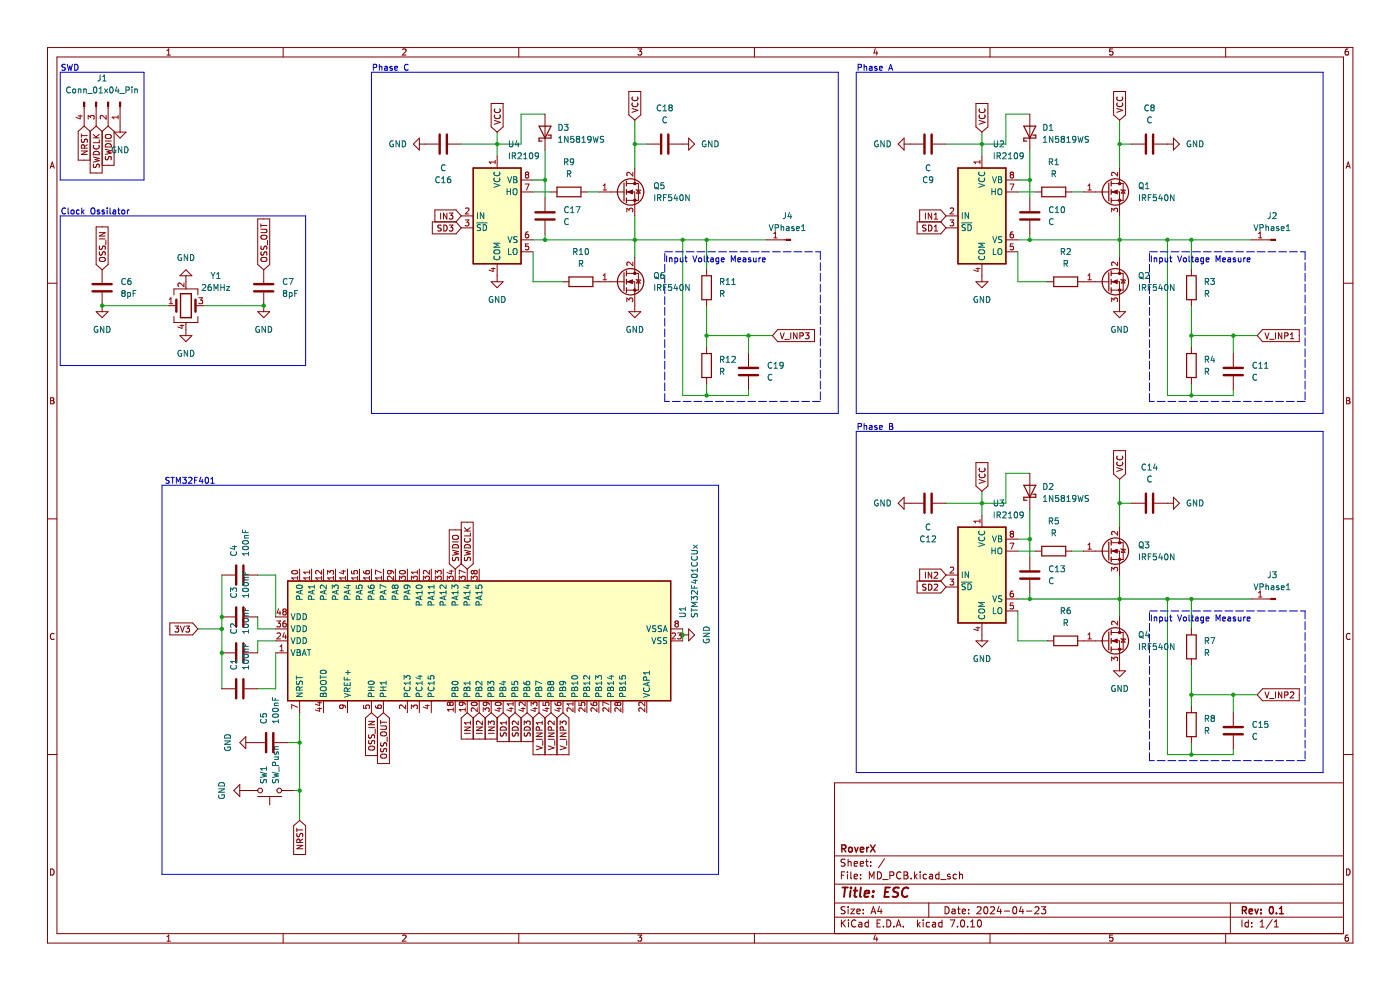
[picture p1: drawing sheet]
<svg xmlns="http://www.w3.org/2000/svg" width="297mm" height="210mm" viewBox="0 0 297 210" stroke-linecap="round" stroke-linejoin="round" font-family="sans-serif">
<g fill="none" stroke="#840000" stroke-width=".21">
<path d="M10.1 10.1h276.9v189.9h-276.9zM12.1 12.1h272.9v185.9h-272.9zM35.4 11.7h.8M35.4 10.8l.4-.4v1.3M60.1 10.1v2M85.4 10.5l.5-.1 .2 .4-.8 .9h.8M110.1 10.1v2M135.3 10.4h.8l-.4 .5 .4 .1v.6l-.2 .1-.6-.1M160 10.1v2M185.7 10.3l-.3 .9h.8M186 10.8v.9M210 10.1v2"/>
<path d="M236 10.4h-.6v.6l.6-.1v.7l-.1 .1-.5-.1M260 10.1v2M286 10.4h-.4l-.2 .3v.7l.2 .3 .4-.1v-.7h-.4l-.2 .2M10.6 35.7l.5-1.3 .4 1.3M10.8 35.3h.6M285.6 35.7l.4-1.3 .4 1.3M285.7 35.3h.6M10.1 60.1h2M285 60.1h2M10.7 84.4h.5l.2 .2-.2 .4 .2 .1 .1 .3-.3 .3h-.5zM10.7 85h.5M285.7 84.4h.4l.3 .2-.3 .4 .3 .1v.3l-.2 .3h-.5z"/>
<path d="M285.7 85h.4M10.1 110.1h2M285 110.1h2M11.5 134.5a.58 .58 0 0 0-.8 .5 .58 .58 0 0 0 .8 .5M286.4 134.5a.58 .58 0 0 0-.8 .5 .58 .58 0 0 0 .8 .5M10.1 160.1h2M285 166.1h-108v31.9M285 160.1h2M10.7 184.3a.66 .66 0 0 1 .8 .7 .66 .66 0 0 1-.8 .6zM35.4 198.7l.4-.4v1.3M35.4 199.6h.8M60.1 198v2"/>
<path d="M85.4 198.5l.5-.2 .2 .4-.8 .9h.8M110.1 198v2M135.3 198.3h.8l-.4 .5 .4 .2v.5l-.2 .1-.6-.1M160 198v2M177 194.5h108M177 191.5h108M177 187.6h108M177 181.6h108M178.5 185.7h.5M178.5 195.1v1.5M178.7 195.8l.7 .8M179.2 184.9h-.7v1.5"/>
<path d="M179.3 192.4l-.6-.1-.2 .2v.4l.6 .3 .2 .3-.3 .3h-.6M179.3 182.3l-.6-.1-.2 .2v.4l.6 .3 .2 .4-.3 .2h-.6M179.4 195.1l-.9 .9M179.8 184.9v.2M179.8 185.4v1M179.9 182.2v1.5M179.9 192.3v.2M179.9 192.8v1M179.9 182.9l.2-.2 .4 .1 .1 .9M180 195.1v.2M180 195.6v1M180.5 192.8h.8l-.8 1h.8"/>
<path d="M180.5 184.9v1.3l.2 .2M181.2 183.2l.7-.1-.1-.3-.4-.1-.2 .3 .1 .7h.5M181.2 185.9l.7-.1-.1-.3-.4-.1-.2 .3 .1 .7h.5M181.6 195.3a.71 .71 0 0 0-1 .5 .71 .71 0 0 0 .7 .8l.3-.1M181.8 193.3l.7-.1-.1-.3-.4-.1-.2 .2v.8h.6M182.2 195.7h.6v.9M182.5 183.2l.7-.1-.1-.3-.4-.1-.2 .3 .1 .7h.5M182.6 186.3v.1M182.6 185.5v.2M182.8 196l-.5 .1-.2 .2 .2 .3h.5M183.1 193.7v.1M183.1 192.9v.1"/>
<path d="M183.6 182.7h.6M183.8 182.2v1.3l.4 .2M184.2 195.7l-.4-.1-.3 .3 .1 .7h.6M184.2 195.1v1.5M184.4 186.4v-1.5l.5 1.1 .5-1.1v1.5M184.7 183.6v.1M184.7 182.8v.2M184.8 193.8l.5-1.5 .5 1.5M184.9 193.4h.7M185.7 198.3l-.3 .9h.8M186 198.8v.8M186.1 195.8h.5"/>
<path d="M186.1 184.9a.76 .76 0 0 1 .9 .8 .76 .76 0 0 1-.9 .7zM186.6 192.3l-.4 1h.9M186.8 195.1h-.7v1.5h.7M186.9 192.8v1M187.3 186.6h1.1M187.4 196.5v.1M187.6 182.2l-1.3 1.9M188.1 195.1a.76 .76 0 0 1 .9 .8 .76 .76 0 0 1-.9 .7zM188.8 185.7h.7l.1-.3v-.3l-.8-.2v1.5M189.6 196.5v.1M190.1 196.6l.5-1.5 .5 1.5M190.3 196.2h.7"/>
<path d="M191.1 185.1a.71 .71 0 0 0-1 .5 .71 .71 0 0 0 .7 .8l.3-.1M191.6 196.5v.1M191.8 185.7h.5M191.8 184.9h.5l.3 .3-.3 .5 .3 .1v.4l-.3 .2h-.5zM193.3 186.3v.1M194 184.9v1.5M194.1 185.9l.5 .5M194.6 185.4l-.6 .6M194.6 195.1v1.5M194.8 196.1l.4 .5M195.2 195.6l-.6 .6M195.2 184.9v.2"/>
<path d="M195.2 185.4v1M195.8 195.1v.2M195.8 195.6v1M196.6 185.5l-.5-.1-.3 .3 .2 .7h.6M197 191.5v3M197.2 195.7l-.4-.1-.3 .3 .1 .7h.6M197.2 185.5h.6v.9M197.8 195.7h.6l.1 .9M197.8 185.8l-.5 .1-.2 .2 .2 .3h.5M198.5 196l-.5 .1-.2 .2 .2 .3h.5M199.2 185.5l-.4-.1-.3 .3 .1 .7h.6M199.2 184.9v1.5"/>
<path d="M199.6 186.6h1.1M199.8 195.7l-.4-.1-.3 .3 .2 .7h.5M199.8 195.1v1.5M200.5 192.3a.76 .76 0 0 1 .9 .8 .76 .76 0 0 1-.9 .7zM201.6 195.1h1l-.7 1.5M201.6 185.5l-.4-.1-.2 .3 .1 .2 .5 .1v.4h-.6M202 192.9h.6v.9M202.6 193.2l-.5 .1-.2 .2 .2 .3h.5M202.9 185.5l-.4-.1-.3 .3 .1 .7h.6M203.1 192.8h.6M203.1 196.5v.1M203.3 192.3v1.3l.4 .2"/>
<path d="M203.6 185.6l.2-.2 .3 .1 .1 .9M203.6 184.9v1.5M203.9 195.3l.2-.2a.8 .8 0 0 1 .5 .8 .8 .8 0 0 1-.5 .7l-.3-.5zM204.1 193.3l.7-.1v-.3l-.5-.1-.2 .2 .1 .8h.6M205.3 196.5v.1M205.5 193.7v.1M205.5 192.9v.1M205.9 196.6h.9M205.9 195.6l.4-.5v1.5M207.3 192.5l.5-.2 .3 .5-.9 1h.9M207.5 195.3l.2-.2a.8 .8 0 0 1 .5 .8 .8 .8 0 0 1-.5 .7l-.4-.5zM208.8 192.5l.3-.2a.8 .8 0 0 1 .5 .8 .8 .8 0 0 1-.5 .7l-.4-.5z"/>
<path d="M210 198v2M210.1 192.5l.6-.2 .3 .5-.9 1h.9M211.9 192.3l-.3 1h.9M212.3 192.8v1M213.1 193.3h1.1M215 192.5l.2-.2a.8 .8 0 0 1 .5 .8 .8 .8 0 0 1-.5 .7l-.4-.5zM216.6 192.3l-.3 1h.9M217 192.8v1M217.8 193.3h1.1M219.6 192.5l.5-.2 .3 .5-.9 1h.9M220.9 192.3h.9l-.5 .6 .5 .1v.7l-.2 .1-.7-.1M236 198.3h-.6v.7l.6-.1v.6l-.1 .1-.5-.1"/>
<path d="M260 198v2M261 191.5v6.5M263.5 195.1v1.5M264.8 195.7l-.4-.1-.3 .3 .2 .7h.5M264.8 195.1v1.5M265.5 196.5v.1M265.5 195.7v.1M267.3 196.6h.9M267.3 195.6l.5-.5v1.5M269.9 195.1l-1.3 1.9M270.3 196.6h.9M270.3 195.6l.5-.5v1.5"/>
<path d="M285.7 184.3a.66 .66 0 0 1 .7 .7 .66 .66 0 0 1-.7 .6zM286 198.3l-.4 .1-.2 .3v.7l.2 .2 .4-.1v-.6l-.4-.1-.2 .3"/>
</g>
<g fill="none" stroke="#840000" stroke-width=".3">
<path d="M180.2 179.8l.3-.1 .3 .3v.4l-.3 .3h-.3l-.2-.3zM181.3 179.7l.4 1 .3-1M183.9 179.7v1M184.3 179.7l-.4 .3M184.7 179.2l1 1.5M185.7 179.2l-1 1.5M178.6 180l.7-.1 .1-.2v-.3l-.8-.2v1.5M178.9 180l.5 .7M182.5 180.2l.7-.1v-.3l-.5-.1-.2 .2 .1 .8h.6M263.6 193.1l.7-.1 .1-.2v-.3l-.8-.2v1.5M263.9 193.1l.5 .7M265 193.3l.7-.1-.1-.3-.4-.1-.2 .2 .1 .8h.5"/>
<path d="M266.2 192.8l.4 1 .3-1M267.5 193.7v.1M267.5 192.9v.1M269.4 192.5l.2-.2a.8 .8 0 0 1 .6 .8 .8 .8 0 0 1-.6 .7l-.3-.5zM270.8 193.7v.1M271.4 193.8h.9M271.4 192.8l.5-.5v1.5"/>
</g>
<g fill="none" stroke="#840000" stroke-width=".4">
<path d="M178.7 188.3h1.2M179.3 188.3l-.2 2M180.5 188.9l-.2 1.4M180.5 188.3v.1M181.1 188.9h.8M181.5 188.3l-.2 1.7v.2l.4 .1M182.6 188.3l-.2 1.7 .3 .3M183.4 189.6l1-.2-.1-.4h-.7l-.2 1 .2 .3 .6-.1M185.2 190.1l-.1 .2M185.3 189v.2M187.8 189.2h.6M188.8 188.3h-.9l-.3 2h1"/>
<path d="M190.7 188.3a.85 .85 0 0 0-1 .1l-.1 .6 .9 .5-.1 .6a.85 .85 0 0 1-1.1 .1M192.7 188.4a.88 .88 0 0 0-1 0 .88 .88 0 0 0-.4 1 .69 .69 0 0 0 .4 .8 .69 .69 0 0 0 .8-.1"/>
</g>
<path d="M203.2 111.8h10.2v20.3h-10.2z" fill-rule="evenodd" fill="#ffffc2"/>
<path d="M203.2 111.8h10.2v20.3h-10.2z" fill="none" stroke="#840000" stroke-width=".25"/>
<path d="M203.2 35.6h10.2v20.4h-10.2z" fill-rule="evenodd" fill="#ffffc2"/>
<path d="M203.2 35.6h10.2v20.4h-10.2z" fill="none" stroke="#840000" stroke-width=".25"/>
<path d="M100.4 35.6h10.1v20.4h-10.1z" fill-rule="evenodd" fill="#ffffc2"/>
<path d="M100.4 35.6h10.1v20.4h-10.1z" fill="none" stroke="#840000" stroke-width=".25"/>
<path d="M61 123.2h81.3v25.4h-81.3z" fill-rule="evenodd" fill="#ffffc2"/>
<g fill="none" stroke="#840000" stroke-width=".25">
<path d="M251.7 58.5h2.1v5.1h-2.1zM251.7 75h2.1v5.1h-2.1zM203.2 111.8h10.2v20.3h-10.2zM217.2 102.9h2.5l-1.2 2.6zM219.1 104.8h.6v.7h-2.5v.6h.6M221 115.9h5.1v2h-5.1zM235.2 115v3.8M235.7 114.6v1M235.7 116.4v1M235.7 118.2v1M61 123.2h81.3v25.4h-81.3zM223.5 134.9h5.1v2.1h-5.1z"/>
<path d="M251.7 151.2h2.1v5.1h-2.1z"/>
</g>
<g fill="none" stroke="#009600" stroke-width=".21">
<path d="M105.5 28v5.1M113.1 38.2h2.5M115.6 24.2h-5.1v6.4h-12.7M115.6 31.8v10.2M134.7 30.6h2.5M134.7 25.5v10.1M208.3 28v5.1M215.9 38.2h2.6M218.5 24.2h-5.1v6.4h-12.7M218.5 31.8v10.2M237.5 25.5v10.1M237.5 30.6h2.5"/>
<path d="M113.1 50.9h49.5M113.1 40.7h3.8M113.1 53.4v6.4h6.3M115.6 49.6v1.3M124.5 40.7h2.5M134.7 45.8v8.9M144.8 50.9v33h14v-1.3M149.9 50.9v6.3M215.9 50.9h49.5M215.9 53.4v6.4h6.4M215.9 40.7h3.8M218.5 49.6v1.3"/>
<path d="M227.4 40.7h2.5M237.5 45.8v8.9M247.7 50.9v33h13.9v-1.3M252.7 50.9v6.3M21.7 64.8h13.9M43.3 64.8h12.6M149.9 71.2h14M149.9 64.8v8.9M158.8 71.2v3.8M252.7 64.8v8.9M252.7 71.2h14M261.6 71.2v3.8"/>
<path d="M149.9 81.4v2.5M252.7 81.4v2.5M208.3 104.2v5.1M215.9 114.4h2.6M215.9 116.9h3.8M218.5 100.4h-5.1v6.3h-12.7M218.5 108v10.2M227.4 116.9h2.5M237.5 106.7h2.5M237.5 101.7v10.1M42 133.4h5.1M47.1 122v24.1"/>
<path d="M54.7 130.9v2.5h3.8M54.7 122h3.8v8.9M58.5 135.9h-3.8v2.6M58.5 138.5v7.6h-3.8M144.8 133.4v2.5M215.9 129.6v6.3h6.4M215.9 127.1h49.5M218.5 125.8v1.3M237.5 122v8.9M247.7 127.1v33h13.9v-1.3M252.7 127.1v6.3M61 157.5h2.6"/>
<path d="M63.6 151.2v22.8M252.7 141v8.9M252.7 157.5v2.6M252.7 147.4h14M261.6 147.4v3.8M62.3 167.7h1.3"/>
</g>
<g fill="none" stroke="#0000c2" stroke-width=".21">
<path d="M12.8 15.3h17.8v22.9h-17.8zM13.8 13.7l-.6 .1v.3l.5 .3 .1 .3-.2 .2h-.5M14.3 13.6l.3 1.3 .2-.9 .3 .9 .3-1.3M15.8 13.6a.64 .64 0 0 1 .8 .7 .64 .64 0 0 1-.8 .6zM78.8 15.3h99v72.4h-99zM79.2 14.3l.6-.1 .1-.4-.7-.2v1.3M80.5 14.2l.5-.1v.8M80.5 13.6v1.3M81.6 14.1h.5l.1 .8M82.2 14.4l-.6 .2 .1 .3h.5M83.2 14.1h-.3l-.2 .1 .1 .2 .4 .2v.3h-.5M83.7 14.5l.6-.1v-.3h-.4l-.2 .1 .1 .7h.5"/>
<path d="M86.6 13.8a.56 .56 0 0 0-.8 .5 .56 .56 0 0 0 .8 .5M181.6 15.3h99.1v72.4h-99.1zM182 14.3l.7-.1v-.4l-.7-.2v1.3M183.3 13.6v1.3M183.3 14.2l.5-.1 .1 .8M184.5 14.1h.4l.1 .8M185 14.4l-.6 .2 .2 .3h.4M186 14.1h-.3l-.1 .1v.2l.4 .2v.3h-.4M186.6 14.5l.6-.1-.1-.3h-.3l-.2 .1v.7h.5M188.5 14.9l.4-1.3 .5 1.3M188.6 14.6h.6M12.8 45.8h52v31.7h-52z"/>
<path d="M13.9 44.2a.56 .56 0 0 0-.8 .6 .56 .56 0 0 0 .8 .5M14.5 44.1v1.1l.1 .2M15.1 44.7l.2-.2 .4 .2-.1 .6h-.5zM16.8 44.6l-.4-.1-.2 .3 .1 .5h.5M17.4 44.1v1.3M17.5 44.9l.3 .5M17.8 44.5l-.4 .5M19.3 44.3l.3-.2a.43 .43 0 0 1 .5 .4v.5a.42 .42 0 0 1-.4 .4 .42 .42 0 0 1-.4-.4zM21.1 44.6l-.3-.1-.2 .2 .1 .2 .4 .1v.3h-.5M22.1 44.6l-.3-.1-.2 .2 .1 .2 .4 .1v.3h-.5M22.7 44.1v.1M22.7 44.5v.9"/>
<path d="M23.3 44.1v1.1l.2 .2M24 44.6h.5v.8M24.5 44.8l-.6 .3 .2 .3 .4-.1M25 44.5h.5M25.2 44.1v1.1l.3 .2M25.9 44.7l.2-.2 .3 .2v.6h-.5zM27 44.5v.9M27.4 44.5l-.4 .3M141 53.4h1.7M141 53.8v1.6M141 56.1v1.6M141 58.3v1.7"/>
<path d="M141.4 54.3v1.2M142 54.8h.5l.1 .7M142 54.7v.8M143.2 54.8l.3-.1 .3 .2-.1 .6h-.5M143.2 54.7v1.3M143.3 53.4h1.7M144.3 54.7l.1 .8 .5-.1M144.9 54.7v.8M145.3 54.7h.5M145.5 54.3v1.1l.3 .1M145.6 53.4h1.7M147 54.3l.4 1.2 .4-1.2"/>
<path d="M147.9 53.4h1.6M148.2 54.8l.2-.1 .4 .1-.1 .7-.5-.1zM149.4 54.3v1.1l.2 .1M149.9 54.7h.5M150.1 54.3v1.1l.3 .1M150.2 53.4h1.6M150.8 54.8h.5v.7M151.3 55l-.6 .2 .2 .3h.4M152.4 53.4h1.7M152.5 54.8l-.4-.1-.2 .2 .1 .6h.5M152.5 54.7v1l-.3 .3-.3-.1M153 55.1l.6-.1v-.2l-.4-.1-.2 .2 .1 .6h.5"/>
<path d="M154.7 53.4h1.7M155.1 55.5v-1.2l.5 .9 .4-.9v1.2M156.5 55.1l.6-.1v-.2l-.4-.1-.2 .2 .1 .6h.5M157 53.4h1.7M157.7 54.8h.5v.7M158.2 55l-.6 .2 .2 .3h.4M159.3 54.8l-.3-.1-.2 .2v.2l.5 .1v.3h-.5M159.3 53.4h1.7M159.9 54.7v.8l.5-.1M160.4 54.7v.8M161 54.7v.8M161.4 54.7l-.4 .2"/>
<path d="M161.6 53.4h1.7M161.7 55.1l.6-.1v-.2l-.4-.1-.2 .2 .1 .6h.5M163.9 53.4h1.6M166.2 53.4h1.6M168.4 53.4h1.7M170.7 53.4h1.7M173 53.4h1v1.7M174 55.7v1.7M174 58v1.7M243.9 53.8v1.6M243.9 56.1v1.6M243.9 58.3v1.7"/>
<path d="M243.9 53.4h1.6M244.3 54.3v1.2M244.9 54.7v.8M244.9 54.8h.4l.1 .7M246 54.8l.4-.1 .2 .2-.1 .6h-.5M246 54.7v1.3M246.1 53.4h1.7M247.2 54.7v.8l.5-.1M247.7 54.7v.8M248.1 54.7h.5M248.3 54.3v1.1l.3 .1M248.4 53.4h1.7"/>
<path d="M249.8 54.3l.4 1.2 .5-1.2M250.7 53.4h1.7M251.1 54.8l.2-.1 .3 .1v.7l-.5-.1zM252.2 54.3v1.1l.2 .1M252.7 54.7h.5M252.9 54.3v1.1l.3 .1M253 53.4h1.7M253.6 54.8h.5l.1 .7M254.2 55l-.6 .2 .2 .3h.4M255.3 53.4h1.7M255.3 54.8l-.3-.1-.3 .2 .1 .6h.5M255.3 54.7v1l-.2 .3-.3-.1"/>
<path d="M255.9 55.1l.6-.1-.1-.2-.3-.1-.2 .2v.6h.5M257.6 53.4h1.6M258 55.5v-1.2l.4 .9 .4-.9v1.2M259.4 55.1l.6-.1-.1-.2-.3-.1-.2 .2v.6h.5M259.9 53.4h1.6M260.5 54.8h.5l.1 .7M261.1 55l-.6 .2 .1 .3h.5M262.1 54.8l-.3-.1-.2 .2 .1 .2 .4 .1v.3h-.5M262.1 53.4h1.7M262.7 54.7l.1 .8 .4-.1M263.2 54.7v.8M263.9 54.7v.8"/>
<path d="M264.2 54.7l-.3 .2M264.4 53.4h1.7M264.6 55.1l.6-.1-.1-.2-.3-.1-.2 .2v.6h.5M266.7 53.4h1.7M269 53.4h1.7M271.3 53.4h1.7M273.6 53.4h1.6M275.9 53.4h1v1.7M276.9 55.7v1.7M276.9 58v1.7M141 60.6v1.7M141 62.9v1.7"/>
<path d="M141 65.2v1.7M141 67.5v1.7M141 69.8v1.6M141 72.1v1.6M141 74.3v1.7M141 76.6v1.7M141 78.9v1.7M174 60.3v1.6M174 62.6v1.6M174 64.8v1.7M174 67.1v1.7M174 69.4v1.7"/>
<path d="M174 71.7v1.7M174 74v1.7M174 76.3v1.6M174 78.6v1.6M243.9 60.6v1.7M243.9 62.9v1.7M243.9 65.2v1.7M243.9 67.5v1.7M243.9 69.8v1.6M243.9 72.1v1.6M243.9 74.3v1.7M243.9 76.6v1.7"/>
<path d="M243.9 78.9v1.7M276.9 60.3v1.6M276.9 62.6v1.6M276.9 64.8v1.7M276.9 67.1v1.7M276.9 69.4v1.7M276.9 71.7v1.7M276.9 74v1.7M276.9 76.3v1.6M276.9 78.6v1.6M141 83.5v1.7h1M141 81.2v1.7"/>
<path d="M142.6 85.2h1.7M144.9 85.2h1.7M147.2 85.2h1.7M149.5 85.2h1.7M151.8 85.2h1.7M154.1 85.2h1.6M156.4 85.2h1.6M158.6 85.2h1.7M160.9 85.2h1.7M163.2 85.2h1.7M165.5 85.2h1.7M167.8 85.2h1.7"/>
<path d="M170.1 85.2h1.6M172.4 85.2h1.6M174 80.8v1.7M174 83.1v1.7M181.6 91.5h99.1v72.4h-99.1zM182 90.5l.7-.1v-.5l-.7-.1v1.3M183.3 89.8v1.3M183.3 90.4l.5-.1 .1 .8M184.5 90.3h.4l.1 .8M185 90.6l-.6 .2 .2 .3 .4-.1M186 90.3l-.3-.1-.1 .2v.2l.4 .1v.3h-.4M186.6 90.7l.6-.1-.1-.3-.3-.1-.2 .2v.6h.5"/>
<path d="M188.7 89.8h.4l.3 .3-.3 .3 .3 .2v.3l-.2 .2h-.5zM188.7 90.4h.4M243.9 81.2v1.7M243.9 83.5v1.7h1M245.5 85.2h1.7M247.8 85.2h1.6M250.1 85.2h1.6M252.3 85.2h1.7M254.6 85.2h1.7M256.9 85.2h1.7M259.2 85.2h1.7M261.5 85.2h1.7"/>
<path d="M263.8 85.2h1.6M266.1 85.2h1.6M268.3 85.2h1.7M270.6 85.2h1.7M272.9 85.2h1.7M275.2 85.2h1.7M276.9 80.8v1.7M276.9 83.1v1.7M34.4 102.9h118v82.6h-118zM35.9 101.3l-.7 .1v.3l.6 .3 .1 .3-.2 .2h-.5M36.3 101.3h.7M36.6 101.3v1.2"/>
<path d="M37.4 102.5v-1.2l.4 .9 .5-.9v1.2M38.7 101.3h.8l-.4 .4 .4 .2v.5l-.2 .1-.6-.1M40 101.4l.5-.1 .2 .3-.8 .9h.8M41.3 101.9h.4M41.9 101.3h-.6v1.2M42.6 101.2l-.3 .9h.8M42.9 101.7v.8M43.6 101.4l.2-.1a.68 .68 0 0 1 .5 .6 .68 .68 0 0 1-.5 .6l-.3-.5zM44.7 102.5h.7M44.7 101.6l.4-.3v1.2M243.9 129.6h1.6M243.9 130v1.6"/>
<path d="M243.9 132.2v1.7M243.9 134.5v1.7M243.9 136.8v1.7M243.9 139.1v1.7M244.3 130.5v1.2M244.9 130.9v.8M244.9 131l.4-.1 .1 .8M246 130.9v1.2M246 130.9h.4l.2 .2-.1 .6h-.5M246.1 129.6h1.7M247.2 130.9v.8l.5-.1M247.7 130.9v.8"/>
<path d="M248.1 130.9h.5M248.3 130.5v1l.3 .2M248.4 129.6h1.7M249.8 130.5l.4 1.2 .5-1.2M250.7 129.6h1.7M251.1 131l.2-.1 .3 .1v.7l-.5-.1zM252.2 130.5v1l.2 .2M252.7 130.9h.5M252.9 130.5v1l.3 .2M253 129.6h1.7M253.6 130.9h.5l.1 .8M254.2 131.2l-.6 .2 .2 .3h.4"/>
<path d="M255.3 129.6h1.7M255.3 130.9v1l-.2 .2h-.3M255.3 130.9h-.3l-.3 .2 .1 .6h.5M255.9 131.3l.6-.1-.1-.3h-.3l-.2 .2v.6h.5M257.6 129.6h1.6M258 131.7v-1.2l.4 .9 .4-.9v1.2M259.4 131.3l.6-.1-.1-.3h-.3l-.2 .2v.6h.5M259.9 129.6h1.6M260.5 130.9h.5l.1 .8M261.1 131.2l-.6 .2 .1 .3h.5M262.1 130.9h-.3l-.2 .2 .1 .1 .4 .2v.3h-.5M262.1 129.6h1.7"/>
<path d="M262.7 130.9l.1 .8 .4-.1M263.2 130.9v.8M263.9 130.9v.8M264.2 130.9l-.3 .2M264.4 129.6h1.7M264.6 131.3l.6-.1-.1-.3h-.3l-.2 .2v.6h.5M266.7 129.6h1.7M269 129.6h1.7M271.3 129.6h1.7M273.6 129.6h1.6M275.9 129.6h1v1.7M276.9 131.9v1.7"/>
<path d="M276.9 134.2v1.6M276.9 136.5v1.6M276.9 138.7v1.7M243.9 159.7v1.6h1M243.9 141.4v1.7M243.9 143.7v1.6M243.9 146v1.6M243.9 148.2v1.7M243.9 150.5v1.7M243.9 152.8v1.7M243.9 155.1v1.7M243.9 157.4v1.7"/>
<path d="M276.9 141v1.7M276.9 143.3v1.7M276.9 145.6v1.7M276.9 147.9v1.7M276.9 150.2v1.6M276.9 152.5v1.6M276.9 154.7v1.7M276.9 157v1.7M276.9 159.3v1.7M245.5 161.3h1.7M247.8 161.3h1.6M250.1 161.3h1.6"/>
<path d="M252.3 161.3h1.7M254.6 161.3h1.7M256.9 161.3h1.7M259.2 161.3h1.7M261.5 161.3h1.7M263.8 161.3h1.6M266.1 161.3h1.6M268.3 161.3h1.7M270.6 161.3h1.7M272.9 161.3h1.7M275.2 161.3h1.7"/>
</g>
<g fill="none" stroke="#840000" stroke-width=".21">
<path d="M133.4 19.4h2.5v5l-1.2 1.1-1.3-1.1zM236.2 19.4h2.6v5l-1.3 1.1-1.3-1.1zM17.3 32h1.2l-1.2 .8h1.2M17.3 28.4v.7M17.3 28.8h1.2M17.3 29.5l.1 .7h.3l.3-.6 .3-.1 .2 .2v.5M17.9 31.4v-.6h-.5l-.1 .6h1.2M18.5 30.7l-.6 .4M19.1 27.9l1.3-1.1 1.3 1.1M19.1 27.9v8.8h2.6v-8.8M19.1 27.9l-1.2-1.1-1.3 1.1v6.1h2.5M19.8 33.3l1.3 .3-.9 .2 .9 .3-1.3 .3"/>
<path d="M19.8 29.3h1.3M19.8 28.5l.7 .8M19.9 34.8v.7h.4l.2-.6 .3-.1 .3 .3-.1 .4M19.9 30.8a.56 .56 0 0 0 .5 .8 .56 .56 0 0 0 .5-.8M20 32.2a.66 .66 0 0 1 .7-.1 .66 .66 0 0 1 .4 .7h-1.3zM21.1 29.7v.6h-1.3M21.1 28.5l-.8 .6M21.7 27.9l1.2-1.1 1.3 1.1v7.2h-2.5M22.3 31.7l1.3 .3-.9 .2 .9 .3-1.3 .3M22.3 29.9h1.3M22.4 28.7l.8-.2a.42 .42 0 0 1 .4 .4 .42 .42 0 0 1-.4 .5h-.4a.42 .42 0 0 1-.4-.2 .42 .42 0 0 1 0-.5zM22.4 30.7a.68 .68 0 0 1 .8-.2 .68 .68 0 0 1 .4 .7h-1.3z"/>
<path d="M22.4 33.2l.1 .6h.3l.3-.5 .3-.1 .2 .2-.1 .5M104.2 22h2.5v4.9l-1.2 1.1-1.3-1.1zM104.9 25.5l1.2 .5-1.2 .4M105 24.4a.56 .56 0 0 0 .5 .8 .56 .56 0 0 0 .5-.8M105 23.1a.56 .56 0 0 0 .5 .8 .56 .56 0 0 0 .5-.8M134.1 23l1.2 .4-1.2 .4M134.2 21.8a.56 .56 0 0 0 .5 .8 .56 .56 0 0 0 .5-.8M134.2 20.6a.56 .56 0 0 0 .5 .8 .56 .56 0 0 0 .5-.8M207 22h2.6v4.9l-1.3 1.1-1.3-1.1zM207.7 25.5l1.3 .5-1.3 .4M207.8 23.1a.56 .56 0 0 0 .5 .8 .56 .56 0 0 0 .6-.8M207.8 24.4a.56 .56 0 0 0 .5 .8 .56 .56 0 0 0 .6-.8"/>
<path d="M236.9 23l1.3 .4-1.3 .4M237 20.6a.56 .56 0 0 0 .5 .8 .56 .56 0 0 0 .6-.8M237 21.8a.56 .56 0 0 0 .5 .8 .56 .56 0 0 0 .6-.8M20.4 48.1h2.5v8l-1.2 1.1-1.3-1.1zM21.1 50.7h1.2M21.1 49.3h1.2l-1.2 .8h1.2M21.1 52.2l.1 .7h.3l.3-.6 .3-.1 .2 .2v.5M21.1 53.4l.1 .7h.3l.3-.6 .3-.1 .2 .2v.5M21.1 54.8l.8-.2a.42 .42 0 0 1 .5 .4 .42 .42 0 0 1-.5 .5h-.4a.42 .42 0 0 1-.4-.3 .42 .42 0 0 1 0-.4zM22.5 51v.9M54.7 46.4h2.5v9.7l-1.3 1.1-1.2-1.1zM55.3 48.6h1.1l.2 .3v.3l-.2 .1h-1.1"/>
<path d="M55.3 47.5v.7M55.3 47.8h1.3M55.4 54.8l.8-.2a.42 .42 0 0 1 .4 .4 .42 .42 0 0 1-.4 .5h-.4a.42 .42 0 0 1-.4-.3 .42 .42 0 0 1 0-.4zM55.4 53.4l.1 .7h.3l.3-.6 .3-.1 .2 .2v.5M55.4 52.2l.1 .7h.3l.3-.6 .3-.1 .2 .2v.5M55.4 50.1l.8-.2a.42 .42 0 0 1 .4 .4 .42 .42 0 0 1-.4 .4h-.4a.42 .42 0 0 1-.4-.2 .42 .42 0 0 1 0-.4zM56.7 51v.9M91.7 47.1h5l1.1 1.2-1.1 1.3h-5zM92.3 44.5h4.4l1.1 1.3-1.1 1.3h-4.4zM93.5 45.2v1.3M93.6 47.8l-.7 .1v.3l.6 .3 .1 .3-.2 .2-.5-.1M94.1 47.7a.64 .64 0 0 1 .8 .7 .64 .64 0 0 1-.8 .6z"/>
<path d="M94.8 45.2v1.3l-.7-1.3v1.3M95.3 47.7h.8l-.4 .5 .3 .1v.6l-.2 .1-.5-.1M95.3 45.2h.8l-.4 .5 .3 .1v.5l-.2 .2-.5-.2M194.6 47.1h5l1.1 1.2-1.1 1.3h-5zM195.1 44.5h4.5l1.1 1.3-1.1 1.3h-4.5zM196.3 45.2v1.3M196.4 47.8l-.6 .1v.3l.5 .3 .1 .3-.2 .2-.5-.1M197 47.7a.64 .64 0 0 1 .7 .7 .64 .64 0 0 1-.7 .6zM197.6 45.2v1.3l-.7-1.3v1.3M198.2 49h.7M198.2 45.6l.4-.4v1.3M198.2 48.1l.4-.4v1.3"/>
<path d="M198.2 46.5h.7M252.7 57.2v1.3M165 69.9h7.8v2.6h-7.8l-1.1-1.3zM165.5 70.6l.4 1.3 .5-1.3M166.5 72h1M167.8 70.6v1.3M169.1 70.6v1.3l-.7-1.3v1.3M169.7 71.3l.6-.1 .1-.5-.7-.1v1.3M170.8 70.6h.8l-.4 .5 .4 .1v.5l-.2 .2-.6-.2M252.7 63.6v1.2M252.7 73.7v1.3M267.8 69.9h7.8v2.6h-7.8l-1.1-1.3z"/>
<path d="M268.4 70.6l.4 1.3 .4-1.3M269.3 72h1M270.6 70.6v1.3M271.9 70.6v1.3l-.7-1.3v1.3M272.5 71.3l.6-.1 .1-.5-.7-.1v1.3M273.7 71.9h.8M273.7 71l.4-.4v1.3M207 98.1h2.6v5l-1.3 1.1-1.3-1.1zM207.8 99.3a.56 .56 0 0 0 .5 .8 .56 .56 0 0 0 .6-.8M236.2 95.6h2.6v5l-1.3 1.1-1.3-1.1zM236.9 99.2l1.3 .4-1.3 .4M237 98a.56 .56 0 0 0 .5 .8 .56 .56 0 0 0 .6-.8"/>
<path d="M237 96.8a.56 .56 0 0 0 .5 .7 .56 .56 0 0 0 .6-.7M252.7 80.1v1.3M96 116.7l1.2 .3-.9 .2 .9 .3-1.2 .3M96 114.9h1.2M96 118.2l.1 .7h.4l.2-.6 .3-.1 .2 .3v.4M96 115.7a.68 .68 0 0 1 .8-.2 .68 .68 0 0 1 .4 .7h-1.2zM96 113.7l.8-.1a.42 .42 0 0 1 .5 .4 .42 .42 0 0 1-.5 .4h-.4a.42 .42 0 0 1-.4-.2 .42 .42 0 0 1 0-.5zM97.8 110.8h2.6v8.8l-1.3 1.1-1.3-1.1zM97.8 112.4h-2.5v7.2l1.3 1.1 1.2-1.1M98.5 116.7l1.3 .3-.9 .2 .9 .3-1.3 .3M98.5 112.7h1.3M98.5 111.9l.7 .8"/>
<path d="M98.6 118.2v.7h.4l.2-.6 .3-.1 .3 .3-.1 .4M98.6 114.2a.56 .56 0 0 0 .6 .8 .56 .56 0 0 0 .5-.8M98.7 115.6a.66 .66 0 0 1 .8-.1 .66 .66 0 0 1 .3 .7h-1.3zM99.8 113.1v.6h-1.3M99.8 111.9l-.7 .6M191.8 106.7h4.1M191.8 105.5v2.5l-1.3-1.3zM197.9 106.7h2.8M207.7 101.7l1.3 .4-1.3 .5M207.8 100.6a.56 .56 0 0 0 .5 .8 .56 .56 0 0 0 .6-.8M208.3 109.3v2.5M213.4 116.9h2.5"/>
<path d="M213.4 114.4h2.5M218.5 100.4v7.6M218.5 118.2v2.8M219.7 116.9h1.3M226.1 116.9h1.3M232.4 116.9h2.8M235.7 116.9h1.8v2.5M235.7 115.1h2.6v3.6h-2.6M237.5 114.4v.7M240 106.7h2.8M244.9 106.7h4M248.9 105.5l1.3 1.2-1.3 1.3z"/>
<path d="M36 132.1h4.9l1.1 1.3-1.1 1.3h-4.9zM37.1 132.8h.8l-.4 .5 .4 .1v.6l-.2 .1-.6-.1M38.3 132.8l.4 1.3 .4-1.3M39.4 132.8h.8l-.4 .5 .3 .1v.6l-.1 .1-.6-.1M196.3 121.4v1.3M196.4 124h-.6v.4l.5 .2 .1 .3-.2 .3-.5-.1M197 123.9a.64 .64 0 0 1 .7 .7 .64 .64 0 0 1-.7 .6zM197.6 121.4v1.3l-.7-1.3v1.3M198.2 124l.5-.1 .2 .4-.8 .9h.8M198.2 121.5l.5-.1 .2 .3-.8 1h.8M199.6 123.2l1.1 1.3M199.6 123.2h-5v2.6h5l1.1-1.3"/>
<path d="M200.7 122l-1.1-1.3h-4.5v2.6M200.7 122l-1.1 1.3M200.7 122h2.5M200.7 124.5h2.5M207 135.9h2.6l-1.3 1.3zM208.3 132.1v3.8M213.4 129.6h2.5M213.4 127.1h2.5M218.5 123v2.8M222.3 135.9h1.2M228.6 135.9h1.3M78.2 154.3h1.3"/>
<path d="M78.2 153h1.3l-1.3 .7h1.3M78.3 155.9v.6h.4l.2-.5 .3-.1 .3 .2-.1 .5M78.3 157.1v.6h.4l.2-.5 .3-.1 .3 .2-.1 .5M78.3 158.5l.7-.2a.42 .42 0 0 1 .5 .4 .42 .42 0 0 1-.5 .4h-.4a.42 .42 0 0 1-.4-.2 .42 .42 0 0 1 .1-.4zM79.6 154.6v1M80.1 152.3l-1.3-1.1-1.3 1.1v8h2.6M80.1 152.3l1.2-1.1 1.3 1.1v9.7h-2.5zM80.7 152.8v.8M80.7 154h1.1l.2 .2v.4l-.2 .1h-1.1M80.7 153.2h1.3M80.8 157.5l.1 .7h.3l.3-.5 .3-.2 .2 .3v.5M80.8 155.4l.8-.1a.42 .42 0 0 1 .4 .4 .42 .42 0 0 1-.4 .4h-.4a.42 .42 0 0 1-.4-.2 .42 .42 0 0 1 0-.5z"/>
<path d="M80.8 158.8l.1 .6h.3l.3-.5 .3-.1 .2 .2v.5M82.1 156.3v1M98.5 155.6h1.3M98.5 154.2h1.3l-1.3 .7h1.3M99.8 153.3h-1.3l.4 .4M99.8 153v.7M100.4 152.3l1.3-1.1 1.2 1.1M100.4 152.3v4.5M100.4 152.3l-1.3-1.1-1.3 1.1v4.5h7.7M101.1 155.6h1.2M101.1 154.2h1.2l-1.2 .7h1.2M102.3 153v.7l-.9-.7-.3 .2 .1 .5"/>
<path d="M102.9 152.3l1.3-1.1 1.3 1.1M102.9 152.3v4.5M103.6 153.7v-.7l.5 .4 .1-.4h.5l.2 .2-.2 .5M103.6 155.6h1.3M103.6 154.2h1.3l-1.3 .7h1.3M105.5 152.3l1.2-1.1 1.3 1.1M105.5 152.3v5h7.6M106.2 154.4a.68 .68 0 0 1 .8-.2 .68 .68 0 0 1 .4 .7h-1.3zM106.2 155.4l.1 .7h.3l.3-.5 .3-.2 .2 .3-.1 .5M107.4 153v.7M107.4 153.3h-1.3l.4 .4M108 152.3v5"/>
<path d="M108 152.3l1.3-1.1 1.2 1.1M108.7 155.4l.1 .7h.4l.2-.5 .3-.2 .2 .3v.5M108.7 154.4a.68 .68 0 0 1 .8-.2 .68 .68 0 0 1 .4 .7h-1.2zM109.9 153v.7l-.9-.7-.3 .2 .1 .5M110.5 152.3v5M110.5 152.3l1.3-1.1 1.3 1.1M111.2 153.7v-.7l.5 .4 .1-.4h.6l.1 .2-.1 .5M111.3 154.4a.68 .68 0 0 1 .8-.2 .68 .68 0 0 1 .4 .7h-1.3zM111.3 155.4v.7h.4l.2-.5 .3-.2 .3 .3-.1 .5M113.1 152.3l1.3-1.1 1.2 1.1M113.1 152.3v7.8h7.6v-7.8l-1.3-1.1-1.2 1.1M113.8 156.8h1.2"/>
<path d="M113.8 155.5h1.2l-1.2 .7h1.2M113.8 158.2l1.2 .4-1.2 .5M114.4 154.9v-.6l-.5-.1-.1 .7h1.2M115 153.3h-1.2l.3 .4M115 153v.7M115.1 157.1v1M115.6 152.3l1.3-1.1 1.3 1.1M115.6 152.3v7.8M116.3 158.2l1.3 .4-1.3 .5M116.3 156.8h1.3M116.3 155.5h1.3l-1.3 .7h1.3M117 154.9l-.1-.6-.5-.1-.1 .7h1.3"/>
<path d="M117.6 153v.7l-.9-.7-.4 .2 .1 .5M117.7 157.1v1M118.2 152.3v7.8M118.8 153.7v-.7l.5 .4 .1-.4h.6l.1 .2-.1 .5M118.8 156.8h1.3M118.8 155.5h1.3l-1.3 .7h1.3M118.8 158.2l1.3 .4-1.3 .5M119.5 154.9l-.1-.6-.4-.1-.2 .7h1.3M120.2 157.1v1M252.7 149.9v1.3M252.7 156.3v1.2M261.6 151.2v2.8"/>
<path d="M261.6 156v2.8M267.8 146.1h7.8v2.5h-7.8l-1.1-1.2zM268.4 146.8l.4 1.2 .4-1.2M269.3 148.2h1M270.6 146.8v1.2M271.9 146.8v1.2l-.7-1.2v1.2M272.5 147.4h.6l.1-.5-.7-.1v1.2M273.7 146.9l.5-.1 .3 .3-.8 .9h.8M62.3 175.1l1.3-1.1 1.2 1.1v6.2h-2.5zM63 179.3h1.2l-1.2 .7h1.2M63 175.7v.7M63 176h1.2"/>
<path d="M63 176.8l.1 .6h.3l.3-.5 .3-.1 .2 .2v.5M63.6 178.7v-.6l-.5-.1-.1 .7h1.2M64.2 178l-.6 .4M80.8 160.1l.8-.1a.42 .42 0 0 1 .4 .4 .42 .42 0 0 1-.4 .4h-.4a.42 .42 0 0 1-.4-.2 .42 .42 0 0 1 0-.5z"/>
</g>
<g fill="none" stroke="#006464" stroke-width=".21">
<path d="M255.7 59.7h.6l.1-.5-.7-.1v1.2M256 59.7l.4 .6M256.8 59.1h.8l-.4 .5 .4 .1v.5l-.2 .1-.6-.1M255.7 62.3l.6-.1 .1-.5-.7-.1v1.3M255.7 76.2h.6l.1-.5-.7-.1v1.3M255.7 78.8l.6-.1 .1-.5-.7-.1v1.3M256 62.3l.4 .6M256 76.2l.4 .7M256 78.8l.4 .6M257.2 75.5l-.3 .9h.8M257.5 76v.9M243 98.6a.56 .56 0 0 0-.8 .5 .56 .56 0 0 0 .8 .5"/>
<path d="M243.5 99.7h.8M243.5 98.8l.4-.4v1.3M245 98.4l-.3 .9h.8M245.3 98.9v.8M186.2 106.1a.58 .58 0 0 0-.7 .6 .58 .58 0 0 0 .8 .5v-.4h-.2M187.6 106.1v1.2l-.7-1.2v1.2M188.2 106.1a.64 .64 0 0 1 .7 .6 .64 .64 0 0 1-.7 .6zM196.1 113.8a.56 .56 0 0 0-.8 .5 .56 .56 0 0 0 .8 .5M196.5 114.9h.8M196.5 114l.4-.3v1.2M197.3 111.3a.56 .56 0 0 0-.8 .5 .56 .56 0 0 0 .8 .5M197.8 113.8l.4-.1 .3 .3-.8 .9h.8"/>
<path d="M207.6 115.1l1.3 .4-1.3 .4M207.7 113.9a.56 .56 0 0 0 .6 .8 .56 .56 0 0 0 .5-.8M207.7 112.7a.56 .56 0 0 0 .6 .8 .56 .56 0 0 0 .5-.8M210.4 116.2v1.3M210.4 116.8h.7M210.5 113.7l.5 1.2 .4-1.2M210.9 106.1v1l.3 .2h.3l.1-.2v-1M210.9 108.6v1.3M211.1 116.2v1.3M211.5 109.3l.6-.1 .1-.5-.7-.1v1.3M211.8 116.4l.2-.2a.43 .43 0 0 1 .5 .4v.5a.42 .42 0 0 1-.4 .4 .42 .42 0 0 1-.4-.4zM211.8 113.7h.4l.3 .2-.3 .4 .3 .1v.3l-.2 .2h-.5z"/>
<path d="M211.8 114.3h.4M211.8 109.3l.4 .6M212.1 106.1h.8l-.4 .4 .3 .2v.5l-.1 .1-.6-.1M212.7 108.7l.5-.1 .3 .4-.8 .9h.8M213.9 109.9h.8M213.9 109l.4-.4v1.3M215.3 108.7l.1-.1a.68 .68 0 0 1 .5 .6 .68 .68 0 0 1-.5 .7l-.3-.5zM217.1 109.1l-.3 .3-.3-.1-.1-.6 .4-.1 .3 .2-.1 .8-.2 .2-.3 .1M221.4 106.4h.7M221.4 105.5l.3-.4v1.3M221.4 102.6a.64 .64 0 0 1 .7 .6 .64 .64 0 0 1-.7 .6zM222.6 110.5h.6l.1-.5-.7-.1v1.2"/>
<path d="M222.6 102.7l.5-.1 .3 .3-.8 .9h.8M222.9 110.5l.4 .6M223.2 113.1l.6-.1 .1-.5-.7-.1v1.3M223.4 105.1v1.3l-.8-1.3v1.3M223.5 113.1l.4 .6M224.5 109.9h-.6l-.1 .6 .6-.1 .1 .6-.2 .1-.5-.1M224.6 105.1h-.6l-.1 .6 .6-.1 .1 .7-.2 .1-.5-.1M225.3 105.6l-.2-.2 .2-.3h.3l.2 .2-.2 .3M225.3 105.6l-.2 .3 .1 .4 .1 .1 .4-.1 .1-.2v-.2l-.2-.3M225.3 105.6h.3M226.3 106.4h.7M226.3 105.5l.4-.4v1.3"/>
<path d="M228.3 105.6l-.3 .3-.4-.1v-.6l.4-.1 .3 .2-.1 .8-.2 .2-.4 .1M228.7 105.1l.3 1.3 .2-.9 .3 .9 .3-1.3M230.9 105.2h-.7v.4l.6 .2 .1 .3-.2 .3-.5-.1M244.3 101.1a.56 .56 0 0 0-.8 .5 .56 .56 0 0 0 .8 .5M252.6 106.1a.58 .58 0 0 0-.8 .6 .58 .58 0 0 0 .8 .5v-.4h-.2M253.9 106.1v1.2l-.7-1.2v1.2M254.5 106.1a.64 .64 0 0 1 .7 .6 .64 .64 0 0 1-.7 .6zM204 123.5h2.2M204.1 121.3v1.3M204.8 123.9l-.7 .1v.3l.6 .3 .1 .3-.2 .2-.5-.1M205.3 123.8a.64 .64 0 0 1 .8 .7 .64 .64 0 0 1-.8 .6zM205.5 121.3v1.3l-.8-1.3v1.3"/>
<path d="M207.3 139.1a.58 .58 0 0 0-.7 .6 .58 .58 0 0 0 .8 .5v-.4h-.2M207.7 129.4l.8-.2a.42 .42 0 0 1 .4 .4 .42 .42 0 0 1-.4 .4h-.5a.42 .42 0 0 1-.3-.2 .42 .42 0 0 1 0-.4zM207.7 130.5a.56 .56 0 0 0 .6 .8 .56 .56 0 0 0 .5-.8M208.7 139.1v1.2l-.8-1.2v1.2M208.9 127.8h-1.3l.9 .4-.9 .4h1.3M209.3 139.1a.64 .64 0 0 1 .7 .6 .64 .64 0 0 1-.7 .6zM210.6 126.4l.4 1.2 .4-1.2M210.7 128.9v1.3h.6M211.8 129.1l.2-.2a.43 .43 0 0 1 .5 .4v.5a.42 .42 0 0 1-.4 .4 .42 .42 0 0 1-.4-.4zM212.5 126.4l-.6 .1v.4l.5 .2 .1 .3-.2 .2h-.5M223.4 122.7a.56 .56 0 0 0-.8 .5 .56 .56 0 0 0 .8 .5M223.4 120.1a.56 .56 0 0 0-.8 .6 .56 .56 0 0 0 .8 .5"/>
<path d="M223.9 120.4l.4-.4v1.3M223.9 121.3h.7M225 120h.8l-.4 .5 .4 .1v.6l-.2 .1-.6-.1M225.1 129.6l.7-.1v-.5l-.7-.1v1.3M225.4 129.6l.5 .6M225.8 132.1h.6v-.5l-.6-.2v1.3M226.1 132.1l.4 .6M227 128.9l-.4 .1-.2 .2v.7l.2 .3 .4-.1v-.6l-.4-.1-.2 .2M255.7 152.4h.6l.1-.5-.7-.1v1.2M255.7 155l.6-.1 .1-.5-.7-.1v1.3M256 152.4l.4 .6M256 155l.4 .6"/>
<path d="M257.2 152.3l-.3-.2 .3-.3h.2l.2 .2-.2 .3M257.2 152.3l-.3 .2 .1 .4 .2 .1h.3l.1-.2v-.3l-.2-.2M257.2 152.3h.2M266.6 153.2a.56 .56 0 0 0-.8 .5 .56 .56 0 0 0 .8 .5M266.6 155.7a.56 .56 0 0 0-.8 .5 .56 .56 0 0 0 .8 .5M267.1 154.3h.7M267.1 153.4l.3-.4v1.3M268.9 153h-.6v.6h.6v.6l-.1 .1-.5-.1"/>
</g>
<path d="M207.9 110.2v.7M207.9 110.6h-1.3l.4 .3M214.2 115.2h.9l-.6 1.3M214.5 113.2l-.2-.2 .2-.3h.3l.2 .2-.2 .3M214.5 113.2l-.2 .3 .1 .3 .1 .1h.4l.1-.2v-.2l-.2-.3M214.5 113.2h.3M201.5 122.8h.8l-.4 .5 .4 .1v.6l-.2 .1-.6-.1M201.6 120.4l.5-.1 .2 .4-.8 .9h.8M207 133.2h.9M207.5 133v.8l-.9-.3M214.9 125.4h-.4l-.1 .3-.1 .7 .2 .2 .5-.1-.1-.6h-.4l-.2 .2M215 127.9h-.6l-.1 .6h.6l.1 .6-.2 .1-.5-.1" fill="none" stroke="#a90000" stroke-width=".21"/>
<path d="M196.1 104.7v4.1M197.6 104.7v4.1M243.1 104.7v4.1M244.6 104.7v4.1M216.4 121.2h4.1M216.4 122.7h4.1M259.6 154.2h4.1M259.6 155.8h4.1" fill="none" stroke="#840000" stroke-width=".51"/>
<path d="M236 116.9l1-.4v.8z" fill="#840000"/>
<path d="M236 116.9l1-.4v.8zM237.8 116.4l1 .2M238.3 116.5l.4 .7h-.8z" fill="none" stroke="#840000" stroke-width=".21"/>
<circle cx="236.6" cy="116.9" r="2.79" fill="none" stroke="#840000" stroke-width=".25"/>
<circle cx="237.5" cy="118.7" r=".25" fill="#840000"/>
<circle cx="237.5" cy="118.7" r=".25" fill="none" stroke="#840000" stroke-width=".21"/>
<circle cx="237.5" cy="115.1" r=".25" fill="#840000"/>
<g fill="none" stroke="#840000" stroke-width=".21">
<path d="M229.9 116.9h2.5M237.5 111.8v2.6M237.5 119.4v2.6M232.4 135.9h2.8M235.7 135.9h1.8v2.6M235.7 134.2h2.6v3.5h-2.6M237.5 133.4v.8M252.7 133.4v1.3M252.7 139.8v1.2"/>
<circle cx="237.5" cy="115.1" r=".25"/>
</g>
<path d="M230.8 116.5h.7M230.8 115.6l.4-.4v1.3M237.1 112.7v.8l-.9-.8-.4 .3 .1 .5M235.8 121.1v-.8l.5 .5 .1-.4h.6l.1 .2-.1 .5" fill="none" stroke="#a90000" stroke-width=".21"/>
<g fill="none" stroke="#006464" stroke-width=".21">
<path d="M241.7 115.1l.3-.2a.43 .43 0 0 1 .5 .5v.4a.42 .42 0 0 1-.4 .4 .42 .42 0 0 1-.4-.4zM241.7 117.5v1.3M241.9 115.9l.7 .4M242.3 118.1h.6l.1-.5-.7-.1v1.3M242.6 118.1l.5 .7M242.9 114.9h.8l-.4 .5 .4 .1v.6l-.2 .1-.6-.1M243.6 118.1h.4M244.2 117.5h-.6v1.3M245.3 117.5h-.6l-.1 .6 .6-.1 .1 .6-.2 .2-.5-.2M246.1 117.4l-.3 .9h.8M246.4 117.9v.9M247.2 117.6l.2-.1a.68 .68 0 0 1 .4 .6 .68 .68 0 0 1-.4 .7l-.3-.5z"/>
<path d="M249 117.5v1.3l-.7-1.3v1.3M255.7 135.9h.6l.1-.5-.7-.1v1.2M255.7 138.5l.6-.1 .1-.5-.7-.1v1.3M256 135.9l.4 .6M256 138.5l.4 .6M256.8 135.3h.9l-.5 1.2"/>
</g>
<path d="M235.2 134v3.9M235.7 133.7v1M235.7 135.4v1.1M235.7 137.2v1M251.7 134.7h2.1v5.1h-2.1z" fill="none" stroke="#840000" stroke-width=".25"/>
<path d="M236 135.9l1-.3v.7z" fill="#840000"/>
<path d="M236 135.9l1-.3v.7zM237.8 135.4l1 .3M238.3 135.6l.4 .6h-.8z" fill="none" stroke="#840000" stroke-width=".21"/>
<circle cx="236.6" cy="135.9" r="2.79" fill="none" stroke="#840000" stroke-width=".25"/>
<circle cx="237.5" cy="137.7" r=".25" fill="#840000"/>
<circle cx="237.5" cy="137.7" r=".25" fill="none" stroke="#840000" stroke-width=".21"/>
<circle cx="237.5" cy="134.2" r=".25" fill="#840000"/>
<g fill="none" stroke="#840000" stroke-width=".21">
<path d="M229.9 135.9h2.5M237.5 130.9v2.5M237.5 138.5v3.8M269.3 127.1h.4M236.2 142.3h2.6l-1.3 1.3z"/>
<circle cx="237.5" cy="134.2" r=".25"/>
</g>
<path d="M230.8 135.5h.7M230.8 134.6l.4-.3v1.2M237.1 131.8v.8l-.9-.8-.4 .2 .1 .5M235.8 140.2v-.8l.5 .4 .1-.3h.6l.1 .1-.1 .6" fill="none" stroke="#a90000" stroke-width=".21"/>
<g fill="none" stroke="#006464" stroke-width=".21">
<path d="M241.7 134.2l.3-.2a.43 .43 0 0 1 .5 .4v.4a.42 .42 0 0 1-.4 .5 .42 .42 0 0 1-.4-.5zM241.7 136.5v1.3M241.9 135l.7 .4M242.3 137.2l.6-.1 .1-.5-.7-.1v1.3M242.6 137.2l.5 .6M243.3 133.9l-.3 .9h.8M243.6 134.4v.9M243.6 137.1h.4M244.2 136.5h-.6v1.3M245.3 136.5h-.6l-.1 .6h.6l.1 .6-.2 .1-.5-.1M246.1 136.5l-.3 .9h.8M246.4 136.9v.9"/>
<path d="M247.2 136.6l.2-.1a.68 .68 0 0 1 .4 .7 .68 .68 0 0 1-.4 .6 .84 .84 0 0 1-.2-1.2zM249 136.5v1.3l-.7-1.3v1.3M236.5 145.5a.58 .58 0 0 0-.7 .6 .58 .58 0 0 0 .8 .5v-.5h-.2M237.9 145.4v1.3l-.8-1.3v1.3M238.5 145.4a.64 .64 0 0 1 .7 .6 .64 .64 0 0 1-.7 .7z"/>
</g>
<path d="M269.7 126.9h.8v.3h-.8z" fill-rule="evenodd" fill="#840000"/>
<path d="M207 59.8h2.6l-1.3 1.2zM208.3 58.5v1.3M222.3 59.8h1.2M228.6 59.8h1.3M232.4 59.8h2.8M235.7 59.8h1.8v2.5M235.7 58h2.6v3.5h-2.6M237.5 57.2v.8M236.2 66.1h2.6l-1.3 1.3zM237.5 64.8v1.3M265.4 127.1h3.9M269.7 126.9h.8v.3h-.8z" fill="none" stroke="#840000" stroke-width=".21"/>
<path d="M267 126.6h.7M267 125.7l.3-.3v1.2" fill="none" stroke="#a90000" stroke-width=".21"/>
<g fill="none" stroke="#006464" stroke-width=".21">
<path d="M225.1 53.4l.7-.1v-.5l-.7-.1v1.3M225.4 53.4l.5 .6M225.8 55.9h.6v-.5l-.6-.1v1.2M226.1 55.9l.4 .6M226.4 52.8l.4-.1 .3 .4-.8 .9h.8M207.3 62.9a.58 .58 0 0 0-.7 .6 .58 .58 0 0 0 .8 .5v-.4h-.2M208.7 62.9v1.3l-.8-1.3v1.3M209.3 62.9a.64 .64 0 0 1 .7 .6 .64 .64 0 0 1-.7 .7zM236.5 69.3a.58 .58 0 0 0-.7 .6 .58 .58 0 0 0 .8 .5v-.4h-.2M237.9 69.2v1.3l-.8-1.3v1.3M238.5 69.2a.64 .64 0 0 1 .7 .7 .64 .64 0 0 1-.7 .6zM266 123.8l.4 1.3 .5-1.3"/>
<path d="M267.3 124.5l.6-.1 .1-.4-.7-.2v1.3M268.6 123.8v1.3M268.6 124.4l.4-.1 .1 .8M269.5 121.3l-.1 1.1-.4 .2M269.7 124.3h.5v.8M269.9 121.3h.8l-.4 .5 .4 .1v.5l-.2 .2-.6-.2M270.2 124.6l-.6 .2 .2 .3 .4-.1M271.3 124.3h-.3l-.2 .1 .1 .2 .4 .1v.3h-.5M271.8 124.7l.6-.1v-.3h-.4l-.2 .1 .1 .6h.5M272.9 125.1h.7M272.9 124.2l.4-.4v1.3"/>
</g>
<path d="M223.5 58.8h5.1v2h-5.1zM235.2 57.9v3.8M235.7 57.5v1M235.7 59.3v1M235.7 61v1.1" fill="none" stroke="#840000" stroke-width=".25"/>
<path d="M236 59.8l1-.4v.7z" fill="#840000"/>
<path d="M236 59.8l1-.4v.7zM237.8 59.3l1 .2M238.3 59.4l.4 .6h-.8z" fill="none" stroke="#840000" stroke-width=".21"/>
<circle cx="236.6" cy="59.8" r="2.79" fill="none" stroke="#840000" stroke-width=".25"/>
<circle cx="237.5" cy="61.5" r=".25" fill="#840000"/>
<circle cx="237.5" cy="61.5" r=".25" fill="none" stroke="#840000" stroke-width=".21"/>
<circle cx="237.5" cy="58" r=".25" fill="#840000"/>
<g fill="none" stroke="#840000" stroke-width=".21">
<path d="M229.9 59.8h2.5M237.5 54.7v2.5M269.3 50.9h.4M237.5 62.3v2.5M261.6 75v2.8M261.6 79.8v2.8"/>
<circle cx="237.5" cy="58" r=".25"/>
</g>
<path d="M230.8 59.3h.7M230.8 58.4l.4-.3v1.2M237.1 55.6v.8l-.9-.8-.4 .2 .1 .5M235.8 64v-.8l.5 .4 .1-.3h.6l.1 .2-.1 .5" fill="none" stroke="#a90000" stroke-width=".21"/>
<g fill="none" stroke="#006464" stroke-width=".21">
<path d="M241.7 58l.3-.2a.43 .43 0 0 1 .5 .4v.5a.42 .42 0 0 1-.4 .4 .42 .42 0 0 1-.4-.4zM241.9 58.8l.7 .4M243 57.9l.5-.1 .2 .4-.8 .9h.8M241.7 60.3v1.3M242.3 61l.6-.1 .1-.4-.7-.2v1.3M242.6 61l.5 .6M243.6 60.9h.4M244.2 60.3h-.6v1.3M245.3 60.3h-.6l-.1 .6h.6l.1 .6-.2 .1-.5-.1M246.1 60.3l-.3 .9h.8M246.4 60.8v.8M247.2 60.5l.2-.2a.68 .68 0 0 1 .4 .7 .68 .68 0 0 1-.4 .6l-.3-.5z"/>
<path d="M249 60.3v1.3l-.7-1.3v1.3M266.6 77a.56 .56 0 0 0-.8 .5 .56 .56 0 0 0 .8 .5M266.6 79.5a.56 .56 0 0 0-.8 .5 .56 .56 0 0 0 .8 .5M267.1 78.1h.7M267.1 77.2l.3-.3v1.2M268.3 78.1h.7M268.3 77.2l.3-.3v1.2"/>
</g>
<path d="M259.6 78h4.1M259.6 79.6h4.1" fill="none" stroke="#840000" stroke-width=".51"/>
<path d="M269.7 50.8h.8v.2h-.8z" fill-rule="evenodd" fill="#840000"/>
<path d="M191.8 30.6h4.1M191.8 29.3v2.5l-1.3-1.2zM197.9 30.6h2.8M235.7 38.9h2.6v3.6h-2.6M237.5 38.2v.7M247.7 30.6h1.2M248.9 29.3l1.3 1.3-1.3 1.2zM232.4 40.7h2.8M235.7 40.7h1.8v2.6M265.4 50.9h3.9M269.7 50.8h.8v.2h-.8z" fill="none" stroke="#840000" stroke-width=".21"/>
<path d="M267 50.5h.7M267 49.6l.3-.4v1.3" fill="none" stroke="#a90000" stroke-width=".21"/>
<g fill="none" stroke="#006464" stroke-width=".21">
<path d="M186.2 29.9a.58 .58 0 0 0-.7 .6 .58 .58 0 0 0 .8 .5v-.4h-.2M187.6 29.9v1.2l-.7-1.2v1.2M188.2 29.9a.64 .64 0 0 1 .7 .6 .64 .64 0 0 1-.7 .6zM196.7 37.6a.56 .56 0 0 0-.8 .5 .56 .56 0 0 0 .8 .5M197.3 35.1a.56 .56 0 0 0-.8 .5 .56 .56 0 0 0 .8 .5M197.9 38l-.3 .3-.3-.1-.1-.6 .4-.1 .3 .2-.1 .8-.2 .2-.3 .1M252.6 29.9a.58 .58 0 0 0-.8 .6 .58 .58 0 0 0 .8 .5v-.4h-.2M253.9 29.9v1.2l-.7-1.2v1.2M254.5 29.9a.64 .64 0 0 1 .7 .6 .64 .64 0 0 1-.7 .6zM266 47.6l.4 1.3 .5-1.3M267.3 48.3h.6l.1-.5-.7-.2v1.3M268.6 47.6v1.3"/>
<path d="M268.6 48.2l.4-.1 .1 .8M269.5 45.1l-.1 1.1-.4 .2M269.7 48.1h.5v.8M270 45.2l.5-.1 .2 .4-.8 .9h.8M270.2 48.4l-.6 .2 .2 .3h.4M271.3 48.1h-.3l-.2 .2 .1 .1 .4 .2v.3h-.5M271.8 48.5l.6-.1v-.3h-.4l-.2 .2 .1 .6h.5M272.9 48.9h.7M272.9 48l.4-.4v1.3"/>
</g>
<path d="M196.1 28.5v4.1M197.6 28.5v4.1" fill="none" stroke="#840000" stroke-width=".51"/>
<path d="M235.2 38.8v3.8M235.7 38.4v1.1M235.7 40.2v1M235.7 42v1" fill="none" stroke="#840000" stroke-width=".25"/>
<path d="M236 40.7l1-.4v.8z" fill="#840000"/>
<path d="M236 40.7l1-.4v.8zM237.8 40.2l1 .3M238.3 40.3l.4 .7h-.8z" fill="none" stroke="#840000" stroke-width=".21"/>
<circle cx="236.6" cy="40.7" r="2.79" fill="none" stroke="#840000" stroke-width=".25"/>
<circle cx="237.5" cy="42.5" r=".25" fill="#840000"/>
<circle cx="237.5" cy="42.5" r=".25" fill="none" stroke="#840000" stroke-width=".21"/>
<circle cx="237.5" cy="38.9" r=".25" fill="#840000"/>
<g fill="none" stroke="#840000" stroke-width=".21">
<path d="M17.9 22.5v.4M20.4 22.5v.4M22.9 22.5v.4M25.5 22.5v.4M208.3 33.1v2.5M213.4 38.2h2.5M218.5 24.2v7.6M237.5 35.6v2.6M240 30.6h2.8M244.9 30.6h2.8M200.7 45.8h2.5M200.7 48.3h2.5"/>
<path d="M208.3 56v2.5M213.4 40.7h2.5M213.4 53.4h2.5M213.4 50.9h2.5M218.5 42v2.8M218.5 46.8v2.8M219.7 40.7h1.3M226.1 40.7h1.3M229.9 40.7h2.5M237.5 43.3v2.5M47.1 138.5h2.8M51.9 138.5h2.8"/>
<path d="M47.1 146.1h2.8M51.9 146.1h2.8"/>
<circle cx="237.5" cy="38.9" r=".25"/>
</g>
<g fill="none" stroke="#a90000" stroke-width=".21">
<path d="M207.9 34v.7M207.9 34.4h-1.3l.4 .3M214.2 39h.9l-.6 1.3M214.5 37l-.2-.2 .2-.3h.3l.2 .2-.2 .3M214.5 37l-.2 .3 .1 .3 .1 .2 .4-.1 .1-.2v-.2l-.2-.3M214.5 37h.3M230.8 39.4l.4-.4v1.3M237.1 36.5v.8l-.9-.8-.4 .3 .1 .5M201.5 46.7h.8l-.4 .4 .4 .2v.5l-.2 .1-.6-.1M201.6 44.2l.5-.1 .2 .4-.8 .9h.8M207 57h.9M207.5 56.8v.8l-.9-.3"/>
<path d="M214.9 49.2l-.4 .1-.1 .2-.1 .7 .2 .3 .5-.2-.1-.6h-.4l-.2 .2M215 51.7h-.6l-.1 .6h.6l.1 .6-.2 .1-.5-.1M230.8 40.3h.7M235.8 45v-.8l.5 .4 .1-.4h.6l.1 .2-.1 .6"/>
</g>
<g fill="none" stroke="#006464" stroke-width=".21">
<path d="M207.6 38.9l1.3 .4-1.3 .5M207.7 37.8a.56 .56 0 0 0 .6 .8 .56 .56 0 0 0 .5-.8M207.7 36.5a.56 .56 0 0 0 .6 .8 .56 .56 0 0 0 .5-.8M210.5 37.5l.5 1.3 .4-1.3M210.9 29.9v1l.3 .2h.3l.1-.2v-1M210.9 32.4v1.3M211.5 33.1l.6-.1 .1-.5-.7-.1v1.3M211.8 37.5h.4l.3 .2-.3 .4 .3 .1v.3l-.2 .3h-.5zM211.8 38.1h.4M211.8 33.1l.4 .6M212.2 30l.5-.1 .2 .3-.8 .9h.8M212.7 32.5l.5-.1 .3 .4-.8 .9h.8"/>
<path d="M213.9 33.7h.8M213.9 32.8l.4-.4v1.3M215.3 32.5l.1-.1a.68 .68 0 0 1 .5 .6 .68 .68 0 0 1-.5 .7l-.3-.5zM217.1 33l-.3 .2-.3-.1-.1-.6 .4-.1 .3 .3-.1 .7-.2 .2-.3 .1M221.4 30.2h.7M221.4 29.3l.3-.4v1.3M221.4 26.4a.64 .64 0 0 1 .7 .6 .64 .64 0 0 1-.7 .7zM222.6 34.3h.6l.1-.5-.7-.1v1.3M222.6 27.7h.8M222.6 26.7l.4-.3v1.3M222.9 34.3l.4 .7M223.2 36.9l.6-.1 .1-.5-.7-.1v1.3"/>
<path d="M223.4 28.9v1.3l-.8-1.3v1.3M223.5 36.9l.4 .6M223.8 35h.7M223.8 34l.4-.3v1.3M224.6 28.9h-.6l-.1 .6h.6l.1 .6-.2 .1-.5-.1M225.3 29.5l-.2 .2 .1 .4 .1 .1 .4-.1 .1-.2v-.2l-.2-.2M225.3 29.5l-.2-.3 .2-.3h.3l.2 .3-.2 .3M225.3 29.5h.3M226.3 30.2h.7M226.3 29.3l.4-.4v1.3M228.3 29.5l-.3 .2-.4-.1v-.6l.4-.1 .3 .3-.1 .7-.2 .2-.4 .1M228.7 28.9l.3 1.3 .2-.9 .3 .9 .3-1.3"/>
<path d="M230.9 29h-.7v.4l.6 .2 .1 .3-.2 .3-.5-.1M241.7 38.9l.3-.1a.43 .43 0 0 1 .5 .4v.4a.42 .42 0 0 1-.4 .4 .42 .42 0 0 1-.4-.4zM241.9 39.7l.7 .5M243 39.1l.4-.3v1.2M243.6 22.4a.56 .56 0 0 0-.7 .5 .56 .56 0 0 0 .7 .5M244.3 24.9a.56 .56 0 0 0-.8 .5 .56 .56 0 0 0 .8 .5M244.4 22.8l-.3 .2 .1 .4 .2 .1h.3l.2-.2v-.3l-.3-.2M244.4 22.8l-.3-.2 .3-.3h.2l.3 .2-.3 .3M244.4 22.8h.2M204 47.3h2.2M204.1 45.1v1.3M204.8 47.7l-.7 .1v.3l.6 .3 .1 .3-.2 .2h-.5"/>
<path d="M205.3 47.6a.64 .64 0 0 1 .8 .7 .64 .64 0 0 1-.8 .6zM205.5 45.1v1.3l-.8-1.3v1.3M207.7 53.2l.8-.2a.42 .42 0 0 1 .4 .4 .42 .42 0 0 1-.4 .4h-.5a.42 .42 0 0 1-.3-.2 .42 .42 0 0 1 0-.4zM207.7 54.3a.56 .56 0 0 0 .6 .8 .56 .56 0 0 0 .5-.8M208.9 51.6h-1.3l.9 .4-.9 .4h1.3M210.4 40v1.3M210.4 40.6h.7M210.6 50.2l.4 1.3 .4-1.3M210.7 52.7v1.3h.6M211.1 40v1.3M211.8 40.2l.2-.2a.43 .43 0 0 1 .5 .5v.4a.42 .42 0 0 1-.4 .4 .42 .42 0 0 1-.4-.4zM211.8 52.9l.2-.2a.43 .43 0 0 1 .5 .5v.4a.42 .42 0 0 1-.4 .4 .42 .42 0 0 1-.4-.4z"/>
<path d="M212.5 50.2l-.6 .1v.4l.5 .2 .1 .3-.2 .3-.5-.1M223.4 44a.56 .56 0 0 0-.8 .5 .56 .56 0 0 0 .8 .5M223.4 46.5a.56 .56 0 0 0-.8 .5 .56 .56 0 0 0 .8 .5M223.9 44.2l.4-.4v1.3M223.9 45.1h.7M225.2 44l.2-.2a.68 .68 0 0 1 .4 .7 .68 .68 0 0 1-.4 .6l-.3-.5zM241.7 41.3v1.3M242.3 42l.6-.1 .1-.5-.7-.1v1.3M242.6 42l.5 .6M243 40h.7M243.6 41.9h.4M244.2 41.3h-.6v1.3"/>
<path d="M245.3 41.3h-.6l-.1 .6 .6-.1 .1 .6-.2 .2-.5-.2M246.1 41.2l-.3 .9h.8M246.4 41.7v.9M247.2 41.4l.2-.1a.68 .68 0 0 1 .4 .6 .68 .68 0 0 1-.4 .7l-.3-.5zM249 41.3v1.3l-.7-1.3v1.3M49 133.5a.56 .56 0 0 0 .5 .8 .56 .56 0 0 0 .6-.8M50.2 132.3v.8l-.9-.8-.4 .3 .1 .5M50.2 139.9v.8M51.4 128.9v.6h1.3M51.4 136.5v.6h1.3M51.5 131.4a.75 .75 0 0 1 1.2 .2 .72 .72 0 0 1-1.3-.1zM51.5 132.6a.75 .75 0 0 1 1.2 .2 .72 .72 0 0 1-1.3-.1z"/>
<path d="M51.5 139a.75 .75 0 0 1 1.2 .2 .72 .72 0 0 1-1.3-.1zM51.9 130.6h.8M51.9 138.3h.8M52.1 129.1v.4M52.1 136.7v.4M52.7 133.6v.7M52.7 134h-1.3l.4 .3M52.7 130.1l-.8 .1 .1 .4M52.7 137.7l-.8 .1 .1 .5M49 141.2a.56 .56 0 0 0 .5 .7 .56 .56 0 0 0 .6-.7M50.2 140.3h-1.3l.4 .4M51.5 140.2a.75 .75 0 0 1 1.2 .2 .72 .72 0 0 1-1.3-.1z"/>
<path d="M52.7 141.2v.7M52.7 141.6h-1.3l.4 .3"/>
</g>
<path d="M243.1 28.5v4.1M244.6 28.5v4.1M216.4 45h4.1M216.4 46.6h4.1M50.1 136.5v4M51.6 136.5v4M50.1 144.1v4M51.6 144.1v4" fill="none" stroke="#840000" stroke-width=".51"/>
<path d="M203.2 35.6h10.2v20.4h-10.2zM217.2 26.8h2.5l-1.2 2.5zM219.1 28.7h.6v.6h-2.5v.6h.6M221 39.7h5.1v2h-5.1z" fill="none" stroke="#840000" stroke-width=".25"/>
<path d="M17.7 21.7h.3v.8h-.3z" fill-rule="evenodd" fill="#840000"/>
<path d="M17.7 21.7h.3v.8h-.3z" fill="none" stroke="#840000" stroke-width=".21"/>
<path d="M20.3 21.7h.2v.8h-.2z" fill-rule="evenodd" fill="#840000"/>
<path d="M20.3 21.7h.2v.8h-.2z" fill="none" stroke="#840000" stroke-width=".21"/>
<path d="M22.8 21.7h.3v.8h-.3z" fill-rule="evenodd" fill="#840000"/>
<path d="M22.8 21.7h.3v.8h-.3z" fill="none" stroke="#840000" stroke-width=".21"/>
<path d="M25.3 21.7h.3v.8h-.3z" fill-rule="evenodd" fill="#840000"/>
<g fill="none" stroke="#840000" stroke-width=".21">
<path d="M17.9 22.9v3.9M20.4 22.9v3.9M22.9 22.9v3.9M24.2 28h2.5l-1.2 1.3zM25.3 21.7h.3v.8h-.3zM25.5 22.9v5.1M115.6 24.2v7.6M21.7 57.2v2.8M39.4 58.5v2.8M39.4 57.2l1.3 1.3h-2.5zM55.9 57.2v2.8M116.9 40.7h1.3"/>
<path d="M123.2 40.7h1.3M149.9 57.2v1.3M166.4 50.9h.4M20.4 66.1h2.5l-1.2 1.3zM21.7 62.1v4M35.6 64.8h1.8M36.9 62.6v-1.3h5.1v1.3M36.9 67.1v1.3h5.1v-1.3M38.2 71.2h2.5l-1.3 1.3zM39.4 68.4v2.8M41.5 64.8h1.8M54.7 66.1h2.5l-1.3 1.3z"/>
<path d="M55.9 62.1v4M149.9 63.6v1.2M149.9 73.7v1.3M158.8 75v2.8M158.8 79.8v2.8M149.9 80.1v1.3"/>
</g>
<path d="M16.6 24.6h.8M17 24.4v.8l-.9-.3M18.7 25.3v-.8l.5 .4 .1-.4h.6l.1 .2-.1 .6M22.5 24.5v.8l-.9-.8-.4 .2 .2 .5M25.1 24.5v.7M25.1 24.8h-1.3l.4 .4M35.9 64.4h.7M35.9 63.5l.4-.3v1.2M38.2 69h.8M38.6 68.9v.8l-.9-.4M39 60v.8l-.9-.8-.3 .3 .1 .5M42.2 63.2h.8l-.4 .4 .3 .2v.5l-.2 .1-.5-.1" fill="none" stroke="#a90000" stroke-width=".21"/>
<g fill="none" stroke="#006464" stroke-width=".21">
<path d="M14.9 18.6a.56 .56 0 0 0-.8 .5 .56 .56 0 0 0 .8 .5M15.5 19l.2-.1 .3 .1v.7l-.5-.1zM16.6 19l.5-.1 .1 .8M16.6 18.9v.8M17.8 19l.4-.1 .1 .8M17.8 18.9v.8M18.6 19.8h1M19.9 18.6l.2-.2a.68 .68 0 0 1 .5 .7 .68 .68 0 0 1-.5 .6l-.3-.5zM21 19.7h.8M21 18.8l.4-.4v1.3M21.2 15.9v1.1l-.4 .2M21.8 17.2h.7"/>
<path d="M21.8 16.3l.3-.4v1.3M22.2 18.9l.6 .8M22.8 18.9l-.6 .8M23.4 18.5l.2-.1a.68 .68 0 0 1 .4 .7 .68 .68 0 0 1-.4 .6 .84 .84 0 0 1-.2-1.2zM24.8 18.4l-.3 .9h.8M25.1 18.9v.8M25.4 19.8h1M26.7 19.1h.6l.1-.5-.7-.2v1.3M28 18.4v.2M28 18.9v.8M28.6 19l.5-.1v.8M28.6 18.9v.8"/>
<path d="M24.5 31.2a.58 .58 0 0 0-.7 .6 .58 .58 0 0 0 .8 .5v-.4h-.3M25.8 31.1v1.3l-.7-1.3v1.3M26.4 31.1a.64 .64 0 0 1 .8 .7 .64 .64 0 0 1-.8 .6zM118.5 30.2h.7M118.5 29.3l.4-.4v1.3M118.6 26.4a.64 .64 0 0 1 .7 .6 .64 .64 0 0 1-.7 .7zM119.7 26.4h.8l-.4 .5 .3 .1v.5l-.1 .2-.6-.2M119.8 34.3h.6v-.5l-.6-.1v1.3M120.1 34.3l.4 .7M120.4 36.9l.6-.1v-.5l-.6-.1v1.3M120.5 28.9v1.3l-.7-1.3v1.3M120.7 36.9l.4 .6"/>
<path d="M121.7 34.2l-.2 .3-.4-.1-.1-.6 .5-.1 .2 .2-.1 .7-.1 .3-.4 .1M121.7 28.9h-.6v.6h.6v.6l-.2 .1-.4-.1M122.5 29.5l-.2 .2v.4l.2 .1 .4-.1 .1-.2v-.2l-.3-.2M122.5 29.5l-.2-.3 .2-.3h.2l.3 .3-.3 .3M122.5 29.5h.2M123.5 30.2h.7M123.5 29.3l.3-.4v1.3M125.4 29.5l-.2 .2-.4-.1-.1-.6 .5-.1 .2 .3-.1 .7-.1 .2-.4 .1M125.8 28.9l.3 1.3 .3-.9 .2 .9 .3-1.3M128.1 29h-.7v.4l.5 .2 .2 .3-.3 .3-.5-.1M26.6 59.2a.56 .56 0 0 0-.8 .5 .56 .56 0 0 0 .8 .5M27.7 59.1h-.4l-.1 .3-.1 .7 .2 .2 .5-.1-.1-.6h-.4l-.2 .2"/>
<path d="M38.5 54.1a.58 .58 0 0 0-.8 .5 .58 .58 0 0 0 .8 .5v-.4h-.2M39.8 54v1.3l-.7-1.3v1.3M40.4 54a.64 .64 0 0 1 .7 .6 .64 .64 0 0 1-.7 .7zM44.8 57.8l.4 .7M45.2 58.5v.6M45.6 57.8l-.4 .7M46 59.1h.7M46 58.2l.3-.4v1.3M60.9 59.2a.56 .56 0 0 0-.8 .5 .56 .56 0 0 0 .8 .5M61.3 59.1h.9l-.6 1.2M152.9 59.7h.6v-.5l-.6-.1v1.2M153.2 59.7l.4 .6"/>
<path d="M154.1 59.4l.3-.3v1.2M155.3 59.4l.3-.3v1.2M20.7 69.3a.58 .58 0 0 0-.7 .6 .58 .58 0 0 0 .8 .5v-.4h-.3M22 69.2v1.3l-.7-1.3v1.3M22.6 69.2a.64 .64 0 0 1 .8 .7 .64 .64 0 0 1-.8 .6zM26.1 62.2l-.3-.3 .3-.3h.2l.3 .3-.3 .3M26.1 62.2l-.3 .2 .1 .4 .2 .1 .3-.1 .2-.2v-.2l-.3-.2M26.1 62.2h.2M27.1 62v1.3M27.1 62.1l.4-.1 .2 .3-.1 .5h-.5M28.2 62.2h.5M28.9 61.6h-.7v1.3"/>
<path d="M38.5 74.4a.58 .58 0 0 0-.8 .6 .58 .58 0 0 0 .8 .5v-.5h-.2M39.8 74.3v1.3l-.7-1.3v1.3M40.4 74.3a.64 .64 0 0 1 .7 .6 .64 .64 0 0 1-.7 .7zM42.9 60.5l.5-.2 .2 .4-.7 .9h.7M44.7 60.3l-.3 .1-.2 .2-.1 .8 .3 .2 .4-.1-.1-.6-.3-.1-.3 .3M45.4 61.6v-1.3l.4 1 .4-1v1.3M46.8 60.3v1.3M46.8 60.9h.8M47.6 60.3v1.3M48.1 60.8h.6l-.6 .8h.6M55 69.3a.58 .58 0 0 0-.8 .6 .58 .58 0 0 0 .8 .5v-.4h-.2M56.3 69.2v1.3l-.7-1.3v1.3"/>
<path d="M56.9 69.2a.64 .64 0 0 1 .7 .7 .64 .64 0 0 1-.7 .6zM60.4 62.2l-.3-.3 .3-.3h.2l.2 .3-.2 .3M60.4 62.2h.2M60.4 62.2l-.3 .2 .1 .4 .2 .1 .3-.1 .1-.2v-.2l-.2-.2M61.4 62.1l.3-.1 .3 .3-.1 .5h-.5M61.4 62v1.3M62.5 62.2h.5M63.1 61.6h-.6v1.3M152.9 62.3l.6-.1v-.5l-.6-.1v1.3M152.9 76.2h.6v-.5l-.6-.1v1.3M152.9 78.8l.6-.1v-.5l-.6-.1v1.3M153.2 62.3l.4 .6"/>
<path d="M153.2 76.2l.4 .7M153.2 78.8l.4 .6M154.1 60.3h.7M154.1 76.9h.7M154.1 75.9l.3-.3v1.3M155.3 60.3h.7M155.3 75.7l.5-.1 .2 .3-.8 1h.8M163.7 77a.56 .56 0 0 0-.8 .5 .56 .56 0 0 0 .8 .5M163.7 79.5a.56 .56 0 0 0-.8 .5 .56 .56 0 0 0 .8 .5M164.2 78.1h.7M164.2 77.2l.4-.3v1.2M166.2 77.4l-.3 .2h-.3l-.1-.6 .4-.1 .3 .2-.1 .7-.2 .3h-.3"/>
</g>
<path d="M19.6 61.8h4.1M19.6 60.3h4.1M37.4 63.6v2.5M41.5 63.6v2.5M53.9 61.8h4.1M53.9 60.3h4.1M156.8 78h4M156.8 79.6h4" fill="none" stroke="#840000" stroke-width=".51"/>
<path d="M38.3 62.3h2.3v5.1h-2.3z" fill="none" stroke="#840000" stroke-width=".3"/>
<path d="M114.4 26.8h2.5l-1.3 2.5zM116.3 28.7h.6v.6h-2.5v.6h.6M118.2 39.7h5v2h-5zM148.9 58.5h2v5.1h-2zM148.9 75h2v5.1h-2z" fill="none" stroke="#840000" stroke-width=".25"/>
<path d="M166.8 50.8h.9v.2h-.9z" fill-rule="evenodd" fill="#840000"/>
<path d="M132.9 38.9h2.5v3.6h-2.5M134.7 38.2v.7M129.6 40.7h2.8M132.9 40.7h1.8v2.6M162.6 50.9h3.8M166.8 50.8h.9v.2h-.9z" fill="none" stroke="#840000" stroke-width=".21"/>
<path d="M164.1 50.5h.8M164.1 49.6l.4-.4v1.3" fill="none" stroke="#a90000" stroke-width=".21"/>
<g fill="none" stroke="#006464" stroke-width=".21">
<path d="M163.2 47.6l.4 1.3 .4-1.3M164.4 48.3h.6l.1-.5-.7-.2v1.3M165.7 47.6v1.3M165.7 48.2l.5-.1 .1 .8M166.6 45.1v1.1l-.5 .2M166.9 48.1h.4l.1 .8M167.4 48.4l-.6 .2 .2 .3h.4M167.5 45l-.3 1h.8M167.8 45.5v.9M168.4 48.1h-.3l-.1 .2v.1l.4 .2v.3h-.4M169 48.5l.6-.1-.1-.3h-.3l-.2 .2v.6h.5M170.1 48.9h.7"/>
<path d="M170.1 48l.3-.4v1.3"/>
</g>
<path d="M132.4 38.8v3.8M132.9 38.4v1.1M132.9 40.2v1M132.9 42v1" fill="none" stroke="#840000" stroke-width=".25"/>
<path d="M133.1 40.7l1.1-.4v.8z" fill="#840000"/>
<path d="M133.1 40.7l1.1-.4v.8zM134.9 40.2l1 .3M135.4 40.3l.4 .7h-.8z" fill="none" stroke="#840000" stroke-width=".21"/>
<circle cx="133.8" cy="40.7" r="2.79" fill="none" stroke="#840000" stroke-width=".25"/>
<circle cx="134.7" cy="42.5" r=".25" fill="#840000"/>
<circle cx="134.7" cy="42.5" r=".25" fill="none" stroke="#840000" stroke-width=".21"/>
<circle cx="134.7" cy="38.9" r=".25" fill="#840000"/>
<g fill="none" stroke="#840000" stroke-width=".21">
<path d="M134.7 35.6v2.6M127 40.7h2.6M129.6 59.8h2.8M132.9 59.8h1.8v2.5M132.9 58h2.5v3.5h-2.5M134.7 43.3v2.5M134.7 57.2v.8"/>
<circle cx="134.7" cy="38.9" r=".25"/>
</g>
<path d="M128 39.4l.3-.4v1.3M134.2 36.5v.8l-.9-.8-.3 .3 .1 .5M128 40.3h.7M133 45v-.8l.5 .4 .1-.4h.5l.1 .2-.1 .6" fill="none" stroke="#a90000" stroke-width=".21"/>
<g fill="none" stroke="#006464" stroke-width=".21">
<path d="M139 38.8h.1a.43 .43 0 0 1 .6 .4v.4a.42 .42 0 0 1-.4 .4 .42 .42 0 0 1-.5-.4zM139.1 39.7l.6 .5M140.8 38.8h-.6v.6l.6-.1v.6l-.2 .1-.4-.1M138.9 41.3v1.3M139.5 42l.6-.1 .1-.5-.7-.1v1.3M139.8 42l.4 .6M140.8 41.9h.4M141.4 41.3h-.6v1.3M142.5 41.3h-.6l-.1 .6 .6-.1 .1 .6-.2 .2-.5-.2M143.3 41.2l-.3 .9h.8M143.6 41.7v.9M144.3 41.4l.2-.1a.68 .68 0 0 1 .5 .6 .68 .68 0 0 1-.5 .7l-.3-.5z"/>
<path d="M146.2 41.3v1.3l-.7-1.3v1.3"/>
</g>
<path d="M132.4 57.9v3.8M132.9 57.5v1M132.9 59.3v1M132.9 61v1.1" fill="none" stroke="#840000" stroke-width=".25"/>
<path d="M133.1 59.8l1.1-.4v.7z" fill="#840000"/>
<path d="M133.1 59.8l1.1-.4v.7zM134.9 59.3l1 .2M135.4 59.4l.4 .6h-.8z" fill="none" stroke="#840000" stroke-width=".21"/>
<circle cx="133.8" cy="59.8" r="2.79" fill="none" stroke="#840000" stroke-width=".25"/>
<circle cx="134.7" cy="61.5" r=".25" fill="#840000"/>
<circle cx="134.7" cy="61.5" r=".25" fill="none" stroke="#840000" stroke-width=".21"/>
<circle cx="134.7" cy="58" r=".25" fill="#840000"/>
<g fill="none" stroke="#840000" stroke-width=".21">
<path d="M89 30.6h4M89 29.3v2.5l-1.3-1.2zM95.1 30.6h2.7M105.5 33.1v2.5M110.5 38.2h2.6M137.2 30.6h2.8M142 30.6h4.1M146.1 29.3l1.3 1.3-1.3 1.2zM97.8 45.8h2.6M97.8 48.3h2.6M104.2 59.8h2.5l-1.2 1.2zM105.5 56v3.8"/>
<path d="M110.5 53.4h2.6M110.5 50.9h2.6M110.5 40.7h2.6M115.6 42v2.8M115.6 46.8v2.8M119.4 59.8h1.3M125.8 59.8h3.8M134.7 54.7v2.5M133.4 66.1h2.5l-1.2 1.3zM134.7 62.3v3.8M47.1 130.9h2.8M47.1 122h2.8"/>
<path d="M51.9 130.9h2.8M51.9 122h2.8M58.5 138.5h2.5M58.5 135.9h2.5M58.5 133.4h2.5M58.5 130.9h2.5M63.6 120.7v2.5M66.1 120.7v2.5M68.6 120.7v2.5M71.2 120.7v2.5M73.7 120.7v2.5M76.3 120.7v2.5"/>
<path d="M78.8 120.7v2.5M81.3 120.7v2.5M83.9 120.7v2.5M86.4 120.7v2.5M89 120.7v2.5M91.5 120.7v2.5M94 120.7v2.5M96.6 120.7v2.5M99.1 120.7v2.5M101.7 120.7v2.5M142.3 135.9h2.5M142.3 133.4h2.5"/>
<path d="M144.8 134.7h1.3M146.1 133.4l1.3 1.3-1.3 1.2zM52.1 157.5h4.1M52.1 156.3v2.5l-1.2-1.3zM58.2 157.5h2.8M63.6 148.6v2.6M68.6 148.6v2.6M73.7 148.6v2.6M78.8 148.6v2.6M81.3 148.6v2.6M86.4 148.6v2.6M89 148.6v2.6"/>
<path d="M91.5 148.6v2.6M96.6 148.6v2.6M99.1 148.6v2.6M101.7 148.6v2.6M104.2 148.6v2.6M106.7 148.6v2.6M109.3 148.6v2.6M111.8 148.6v2.6M114.4 148.6v2.6M116.9 148.6v2.6M119.4 148.6v2.6M122 148.6v2.6"/>
<path d="M124.5 148.6v2.6M127 148.6v2.6M129.6 148.6v2.6M132.1 148.6v2.6M137.2 148.6v2.6M50.9 167.7h3.8M50.9 166.4v2.6l-1.3-1.3zM54.7 169h5.1M57.2 169v1.7M59.8 167.7h2.5"/>
<circle cx="134.7" cy="58" r=".25"/>
<circle cx="55.2" cy="167.7" r=".51"/>
<circle cx="59.2" cy="167.7" r=".51"/>
</g>
<g fill="none" stroke="#a90000" stroke-width=".21">
<path d="M105 34v.7M105 34.4h-1.2l.3 .3M111.4 39h.8l-.5 1.3M111.7 37l-.3-.2 .3-.3h.2l.3 .2-.3 .3M111.7 37l-.3 .3 .1 .3 .2 .2 .4-.1 .1-.2v-.2l-.3-.3M111.7 37h.2M98.7 46.7h.8l-.4 .4 .3 .2v.5l-.2 .1-.5-.1M98.8 44.2l.4-.1 .3 .4-.8 .9h.8M104.2 57h.8M104.6 56.8v.8l-.9-.3M112.1 49.2l-.4 .1-.2 .2-.1 .7 .3 .3 .4-.2v-.6h-.4l-.3 .2M112.1 51.7h-.6l-.1 .6h.7v.6l-.2 .1-.5-.1"/>
<path d="M128 59.3h.7M128 58.4l.3-.3v1.2M134.2 55.6v.8l-.9-.8-.3 .2 .1 .5M133 64v-.8l.5 .4 .1-.3h.5l.1 .2-.1 .5M58.7 131.7h.8l-.4 .5 .4 .1v.6l-.2 .1-.6-.1M58.8 134.4l.5-.1 .2 .3-.8 .9h.8M59.1 129.1l-.3 .9h.8M59.4 129.6v.9M59.4 138.1h.7M59.4 137.2l.4-.4v1.3M60.2 129.7l-.2-.2 .2-.3h.3l.2 .2-.2 .3M60.2 129.7l-.2 .3 .1 .3 .1 .2 .4-.1 .1-.2v-.2l-.2-.3"/>
<path d="M60.2 129.7h.3M60.3 134.2l-.3 .9h.8M60.6 134.7v.8M60.6 131.7l-.4 .1-.1 .2-.1 .7 .2 .3 .5-.1-.1-.6-.4-.1-.2 .2M61.9 121.2a.75 .75 0 0 1 1.2 .2 .72 .72 0 0 1-1.2-.1zM63.1 122.2v.7M63.1 122.6h-1.2l.3 .3M65.7 122.6h-1.3l.4 .3M65.7 121v.7M65.7 122.2v.7M65.7 121.4h-1.3l.4 .3M68.2 122.6h-1.2l.3 .3"/>
<path d="M68.2 121v.8l-.9-.8-.3 .3 .1 .4M68.2 122.2v.7M69.5 121.8v-.8l.5 .4 .1-.3h.5l.2 .2-.2 .5M70.8 122.6h-1.3l.4 .3M70.8 122.2v.7M72.5 121.1h.8M72.9 121v.7l-.9-.3M73.3 122.6h-1.3l.4 .3M73.3 122.2v.7M74.6 121.1v.6h.6l-.1-.6h.6l.1 .2-.1 .4M75.8 122.6h-1.2l.3 .3M75.8 122.2v.7"/>
<path d="M77.1 121.1l.1 .4 .2 .2h.7l.3-.2-.1-.4h-.6l-.1 .4 .2 .2M78.4 122.6h-1.3l.4 .3M78.4 122.2v.7M80.9 122.6h-1.2l.3 .3M80.9 122.2v.7M80.9 121.5l-1.2-.5v.8M82.7 121l.3 .3-.1 .3-.6 .1-.1-.4 .2-.3 .8 .1 .2 .2 .1 .3M83.5 122.2v.8l-.9-.8-.4 .3 .1 .4M84.7 123v-.8l.5 .4 .1-.3h.6l.1 .2-.1 .5M84.8 121.2a.75 .75 0 0 1 1.2 .2 .72 .72 0 0 1-1.3-.1zM87.3 123v-.8l.5 .4 .1-.3h.5l.1 .2-.1 .5M88.5 121.4h-1.2l.3 .3"/>
<path d="M88.5 121v.7M89.8 123v-.8l.5 .4 .1-.3h.6l.1 .2-.1 .5M91.1 121v.8l-.9-.8-.4 .3 .1 .4M92.4 121.8v-.8l.4 .4 .2-.3h.5l.1 .2-.1 .5M92.4 123v-.8l.4 .4 .2-.3h.5l.1 .2-.1 .5M94.9 123v-.8l.5 .4 .1-.3h.5l.2 .2-.2 .5M95.3 121.1h.9M95.7 121v.7l-.9-.3M97.4 123v-.8l.5 .4 .1-.3h.6l.1 .2-.1 .5M98.7 121.5l-1.3-.5v.8M100 123v-.8l.5 .4 .1-.3h.5l.1 .2-.1 .5M100.5 121.3l-.2-.3-.3 .3v.3l.2 .1 .3-.2"/>
<path d="M100.5 121.3l.3-.3 .3 .1 .1 .2v.3l-.2 .1h-.4l-.1-.2M100.5 121.3v.2M142.6 134.4l.5-.1 .2 .3-.8 .9h.8M143.4 132.3l-.2-.3 .2-.3h.3l.2 .3-.2 .3M143.4 132.3l-.2 .2 .1 .4 .1 .1 .4-.1 .1-.2v-.2l-.2-.2M143.4 132.3h.3M143.7 134.3h.8l-.4 .4 .4 .2v.5l-.2 .1-.6-.1M63.1 150l-1.2-.5v.8M67.4 150.3h.8M67.4 149.1h.8M67.8 150.1v.8l-.9-.3M67.8 148.9v.8l-.9-.3"/>
<path d="M72.6 149.5l.2 .3v.4h-.6l-.2-.4 .3-.3 .7 .1 .2 .2 .1 .4M77.1 149.6v.6l.6 .1v-.6l.6-.1 .1 .2-.1 .5M79.7 149.7v.3l.3 .2 .7 .1 .2-.3-.1-.4-.6 .1-.1 .3 .3 .3M86 149.5v.8l-.9-.8-.4 .3 .2 .5M87.3 150.3v-.8l.5 .5 .1-.4h.5l.1 .2-.1 .5M90.2 149.7h.9M90.7 149.5v.8l-.9-.3M95.4 149.2l.3-.3 .3 .1 .2 .2-.1 .4-.2 .1-.3-.1-.2-.2M95.4 149.2l-.2-.3-.3 .3v.2l.2 .3 .3-.3M95.4 149.2v.2M96.2 150.2v.7M96.2 150.5h-1.3l.4 .4"/>
<path d="M98 148.9l.2 .3v.4h-.7l-.1-.4 .3-.3 .7 .1 .2 .2 .1 .4M98.7 150.5h-1.3l.4 .4M98.7 150.2v.7M100 149.1a.75 .75 0 0 1 1.2 .3 .72 .72 0 0 1-1.2-.2zM101.2 150.2v.7l-.9-.7-.3 .2 .1 .5M102.5 150.9v-.7l.5 .4 .1-.4h.6l.1 .2-.1 .5M103.1 148.9l.2 .3-.1 .4h-.6l-.1-.4 .2-.3 .8 .1 .2 .2 .1 .4M105.2 149.1a.61 .61 0 0 1 .7-.2 .61 .61 0 0 1 .4 .6 .75 .75 0 0 1-1.3-.3zM105.5 150.3h.8M105.9 150.1v.8l-.9-.3M108 150.3h.9M108.4 150.1v.8l-.9-.3"/>
<path d="M108.9 149.3h-1.3l.3 .4M108.9 148.9v.8M110.5 150.3h.9M111 150.1v.8l-.9-.3M111.4 148.9v.8l-.9-.8-.4 .3 .1 .5M112.7 149.7v-.8l.4 .5 .2-.4h.5l.1 .2-.1 .5M113.1 150.3h.8M113.5 150.1v.8l-.9-.3M115.2 149v.6l.6 .1-.1-.6 .7-.1 .1 .2-.1 .5M115.6 150.3h.9M116.1 150.1v.8l-1-.3M117.7 149.1l.1 .3 .2 .2 .8 .1 .2-.3-.1-.4-.6 .1-.1 .3 .3 .3"/>
<path d="M118.2 150.3h.8M118.6 150.1v.8l-.9-.3M121.6 150.2v.7l-1-.7-.3 .2 .1 .5M121.6 148.9v.8M121.6 149.3h-1.3l.3 .4M122.8 149v.6l.6 .1v-.6l.6-.1 .1 .2-.1 .5M124.1 150.2v.7l-.9-.7-.4 .2 .1 .5M125.4 149.1v.3l.3 .2 .7 .1 .2-.3-.1-.4-.6 .1-.1 .3 .3 .3M126.6 150.2v.7l-.9-.7-.3 .2 .1 .5M129.2 150.2v.7l-.9-.7-.4 .2 .1 .5M129.2 149.4l-1.3-.5v.8M131 149.2l-.3-.3-.3 .3 .1 .4 .2 .1 .3-.3"/>
<path d="M131 149.2l.2-.3 .4 .1 .1 .2-.1 .4-.1 .1-.4-.1-.1-.2M131 149.2v.2M131.7 150.2v.7l-.9-.7-.4 .2 .2 .5M136.8 148.9v.8l-.9-.8-.4 .3 .1 .5M136.8 150.2v.7l-.9-.7-.4 .2 .1 .5"/>
</g>
<g fill="none" stroke="#006464" stroke-width=".21">
<path d="M83.4 29.9a.58 .58 0 0 0-.7 .6 .58 .58 0 0 0 .8 .5v-.4h-.3M84.7 29.9v1.2l-.7-1.2v1.2M85.3 29.9a.64 .64 0 0 1 .8 .6 .64 .64 0 0 1-.8 .6zM93.2 37.6a.56 .56 0 0 0-.8 .5 .56 .56 0 0 0 .8 .5M93.7 38.8h.7M93.7 37.9l.4-.4v1.3M94.4 35.1a.56 .56 0 0 0-.8 .5 .56 .56 0 0 0 .8 .5M95.5 37.5l-.3 .1-.2 .2-.1 .7 .3 .3 .4-.2-.1-.6h-.3l-.3 .2M104.8 38.9l1.2 .4-1.2 .5M104.9 37.8a.56 .56 0 0 0 .5 .8 .56 .56 0 0 0 .5-.8M104.9 36.5a.56 .56 0 0 0 .5 .8 .56 .56 0 0 0 .5-.8M107.7 37.5l.4 1.3 .4-1.3"/>
<path d="M108.1 29.9v1l.2 .2h.4l.1-.2v-1M108.1 32.4v1.3M108.7 33.1l.6-.1v-.5l-.6-.1v1.3M109 37.5h.4l.2 .2-.2 .4 .2 .1 .1 .3-.2 .3h-.5zM109 38.1h.4M109 33.1l.4 .6M109.6 29.8l-.3 .9h.8M109.9 32.5l.5-.1 .2 .4-.8 .9h.8M109.9 30.3v.8M111.1 33.7h.7M111.1 32.8l.4-.4v1.3M112.4 32.5l.2-.1a.68 .68 0 0 1 .4 .6 .68 .68 0 0 1-.4 .7l-.3-.5z"/>
<path d="M114.2 33l-.2 .2-.4-.1v-.6l.4-.1 .2 .3v.7l-.2 .2-.4 .1M140.2 22.4a.56 .56 0 0 0-.8 .5 .56 .56 0 0 0 .8 .5M140.7 23.5h.7M140.7 22.6l.3-.3v1.2M141.4 24.9a.56 .56 0 0 0-.8 .5 .56 .56 0 0 0 .8 .5M142.1 22.8l-.2 .2 .1 .4 .1 .1h.4l.1-.2v-.3l-.2-.2M142.1 22.8l-.2-.2 .2-.3h.3l.2 .2-.2 .3M142.1 22.8h.3M149.7 29.9a.58 .58 0 0 0-.7 .6 .58 .58 0 0 0 .8 .5v-.4h-.3M151 29.9v1.2l-.7-1.2v1.2M151.6 29.9a.64 .64 0 0 1 .8 .6 .64 .64 0 0 1-.8 .6zM101.1 47.3h2.2"/>
<path d="M101.3 45.1v1.3M102 47.7l-.7 .1v.3l.5 .3 .2 .3-.3 .2h-.5M102.5 47.6a.64 .64 0 0 1 .7 .7 .64 .64 0 0 1-.7 .6zM102.6 45.1v1.3l-.7-1.3v1.3M104.8 53.2l.8-.2a.42 .42 0 0 1 .5 .4 .42 .42 0 0 1-.5 .4h-.4a.42 .42 0 0 1-.4-.2 .42 .42 0 0 1 0-.4zM104.9 54.3a.56 .56 0 0 0 .5 .8 .56 .56 0 0 0 .5-.8M106 51.6h-1.2l.9 .4-.9 .4h1.2M107.6 40v1.3M107.6 40.6h.7M107.8 50.2l.4 1.3 .4-1.3M107.9 52.7v1.3h.6M108.3 40v1.3"/>
<path d="M109 40.1l.1-.1a.43 .43 0 0 1 .6 .5v.4a.42 .42 0 0 1-.4 .4 .42 .42 0 0 1-.5-.4zM109 52.8l.1-.1a.43 .43 0 0 1 .6 .5v.4a.42 .42 0 0 1-.4 .4 .42 .42 0 0 1-.5-.4zM109.7 50.2l-.7 .1v.4l.6 .2 .1 .3-.2 .3-.5-.1M120.6 46.5a.56 .56 0 0 0-.8 .5 .56 .56 0 0 0 .8 .5M120.6 44a.56 .56 0 0 0-.8 .5 .56 .56 0 0 0 .8 .5M121.1 45.1h.7M121.1 44.2l.3-.4v1.3M121.7 53.4l.6-.1 .1-.5-.7-.1v1.3M122 53.4l.4 .6M122.2 43.8h.8l-.5 1.3M122.9 55.9h.6l.1-.5-.7-.1v1.2M122.9 54h.7"/>
<path d="M122.9 53.1l.4-.4v1.3M123.2 55.9l.4 .6M124.2 52.8l.2-.1a.68 .68 0 0 1 .5 .7 .68 .68 0 0 1-.5 .6l-.3-.5zM139 57.9l.1-.1a.43 .43 0 0 1 .6 .4v.5a.42 .42 0 0 1-.4 .4 .42 .42 0 0 1-.5-.4zM139.1 58.8l.6 .4M140.8 57.8l-.4 .1-.2 .2v.7l.2 .3 .4-.1v-.6l-.4-.1-.2 .2M104.5 62.9a.58 .58 0 0 0-.7 .6 .58 .58 0 0 0 .8 .5v-.4h-.3M105.8 62.9v1.3l-.7-1.3v1.3M106.4 62.9a.64 .64 0 0 1 .8 .6 .64 .64 0 0 1-.8 .7zM133.7 69.3a.58 .58 0 0 0-.7 .6 .58 .58 0 0 0 .8 .5v-.4h-.3M135 69.2v1.3l-.7-1.3v1.3M135.6 69.2a.64 .64 0 0 1 .8 .7 .64 .64 0 0 1-.8 .6z"/>
<path d="M138.9 60.3v1.3M139.5 61l.6-.1 .1-.4-.7-.2v1.3M139.8 61l.4 .6M140.8 60.9h.4M141.4 60.3h-.6v1.3M142.5 60.3h-.6l-.1 .6h.6l.1 .6-.2 .1-.5-.1M143.3 60.3l-.3 .9h.8M143.6 60.8v.8M144.3 60.5l.2-.2a.68 .68 0 0 1 .5 .7 .68 .68 0 0 1-.5 .6l-.3-.5zM146.2 60.3v1.3l-.7-1.3v1.3M49 117a.56 .56 0 0 0 .5 .8 .56 .56 0 0 0 .6-.8M49.3 115.9h.9"/>
<path d="M49.8 115.8v.7l-1-.3M51.4 112.4v.6h1.3M51.5 116.1a.75 .75 0 0 1 1.2 .2 .72 .72 0 0 1-1.3-.1zM51.5 114.9a.75 .75 0 0 1 1.2 .2 .72 .72 0 0 1-1.3-.1zM51.9 114.1h.8M52.1 112.6v.4M52.7 113.6h-.8l.1 .5M52.7 117.5h-1.3l.4 .3M52.7 117.1v.7M146.7 116.8h1l.2 .2v.4l-.2 .1h-1M146.8 119.3a.56 .56 0 0 0 .5 .8 .56 .56 0 0 0 .5-.8M146.8 118a.56 .56 0 0 0 .5 .8 .56 .56 0 0 0 .5-.8"/>
<path d="M147.1 115.6l.8 .7M147.9 115.6l-.8 .7M48.9 125.5v-.8l.5 .4 .1-.3h.6l.1 .2-.1 .5M49 125.9a.56 .56 0 0 0 .5 .8 .56 .56 0 0 0 .6-.8M51.4 121.3v.6h1.3M51.5 123.7a.75 .75 0 0 1 1.2 .3 .72 .72 0 0 1-1.3-.1zM51.5 125a.75 .75 0 0 1 1.2 .2 .72 .72 0 0 1-1.3-.1zM51.9 123h.8M52.1 121.4v.5M52.7 126.3h-1.3l.4 .4M52.7 122.5h-.8l.1 .5M52.7 126v.7"/>
<path d="M61.8 137.8l.4 1.3 .4-1.3M61.8 135.3l.4 1.2 .4-1.2M61.8 132.7l.4 1.3 .4-1.3M61.8 130.2l.4 1.2 .4-1.2M62.9 124.3a.75 .75 0 0 1 1.2 .2 .72 .72 0 0 1-1.2-.1zM63 132.7a.64 .64 0 0 1 .8 .7 .64 .64 0 0 1-.8 .6zM63 137.8h.4l.3 .2-.3 .4 .3 .1v.3l-.2 .3h-.5zM63 130.2a.64 .64 0 0 1 .8 .6 .64 .64 0 0 1-.8 .6zM63 135.3a.64 .64 0 0 1 .8 .6 .64 .64 0 0 1-.8 .6zM63 138.4h.4M63.5 127.1v-.6h-.5l-.1 .6h1.2M63.8 125.3v.6"/>
<path d="M64.1 139.1l.4-1.3 .5 1.3M64.1 125.2l-1.2 .4 1.2 .4M64.2 138.7h.6M64.3 130.2a.64 .64 0 0 1 .7 .6 .64 .64 0 0 1-.7 .6zM64.3 135.3a.64 .64 0 0 1 .7 .6 .64 .64 0 0 1-.7 .6zM64.3 132.7a.64 .64 0 0 1 .7 .7 .64 .64 0 0 1-.7 .6zM65.2 137.8h.7M65.6 137.8v1.3M66.1 127.1l-.1-.6h-.5l-.1 .6h1.3M66.3 125.3v.6M66.7 125.2l-1.3 .4 1.3 .4M66.7 124.1v.7"/>
<path d="M66.7 124.5h-1.3l.4 .3M68.6 127.1v-.6h-.5l-.1 .6h1.2M68.9 125.3v.6M69.2 124.1v.8l-.9-.8-.3 .2 .1 .5M69.2 125.2l-1.2 .4 1.2 .4M70.5 124.9v-.8l.5 .4 .1-.3h.5l.2 .1-.2 .6M71.2 127.1l-.1-.6h-.5l-.1 .6h1.3M71.4 125.3v.6M71.8 125.2l-1.3 .4 1.3 .4M73.5 124.2h.8M73.7 127.1l-.1-.6h-.4l-.2 .6h1.3M73.9 124v.8l-.9-.3"/>
<path d="M73.9 125.3v.6M74.3 125.2l-1.3 .4 1.3 .4M75.6 124.2v.6h.6l-.1-.6h.6l.1 .1-.1 .5M76.2 127.1v-.6h-.5l-.1 .6h1.2M76.5 125.3v.6M76.8 125.2l-1.2 .4 1.2 .4M78.1 124.2l.1 .4 .2 .2h.7l.3-.2-.1-.4h-.6l-.1 .4 .2 .2M78.8 127.1l-.1-.6h-.5l-.1 .6h1.3M79 125.3v.6M79.4 125.2l-1.3 .4 1.3 .4M81.3 127.1v-.6h-.5l-.1 .6h1.2M81.6 125.3v.6"/>
<path d="M81.9 124.6l-1.2-.6v.9M81.9 125.2l-1.2 .4 1.2 .4M83.7 124.3l-.2-.2-.3 .2v.4l.2 .1 .3-.2M83.7 124.3l.3-.2 .3 .1 .2 .1-.1 .4-.2 .1h-.3l-.2-.2M83.7 124.3v.3M83.9 127.1l-.1-.6h-.5l-.1 .6h1.3M84.1 125.3v.6M84.5 125.2l-1.3 .4 1.3 .4M86.3 124.1l.2 .2v.4l-.7 .1-.1-.5 .3-.2 .7 .1 .2 .1 .1 .4M86.4 127.1l-.1-.6h-.5l-.1 .6h1.3M86.6 125.3v.6M87 125.2l-1.3 .4 1.3 .4"/>
<path d="M88.3 124.3a.75 .75 0 0 1 1.2 .2 .72 .72 0 0 1-1.2-.1zM88.9 128.3v-.6h-.5l-.1 .6h1.2M89.2 126.5v.6M89.5 125.3v.7M89.5 126.4l-1.2 .4 1.2 .4M89.5 125.7h-1.2l.3 .3M91.5 128.3l-.1-.6h-.5l-.1 .6h1.3M91.7 126.5v.6M92.1 124.5h-1.3l.4 .3M92.1 125.7h-1.3l.4 .3M92.1 126.4l-1.3 .4 1.3 .4M92.1 124.1v.7"/>
<path d="M92.1 125.3v.7M94 128.3v-.6h-.5l-.2 .6h1.3M94.3 126.5v.6M94.6 124.1v.8l-.9-.8-.4 .2 .2 .5M94.6 125.7h-1.3l.4 .3M94.6 126.4l-1.3 .4 1.3 .4M94.6 125.3v.7M95.9 124.9v-.8l.5 .4 .1-.3h.5l.2 .1-.2 .6M96.6 128.3l-.1-.6h-.5l-.1 .6h1.3M96.8 126.5v.6M97.2 125.3v.7M97.2 125.7h-1.3l.3 .3"/>
<path d="M97.2 126.4l-1.3 .4 1.3 .4M98.8 124.2h.9M99.1 128.3l-.1-.6h-.5l-.1 .6h1.3M99.3 124v.8l-.9-.3M99.3 126.5v.6M99.7 125.3v.7M99.7 125.7h-1.3l.4 .3M99.7 126.4l-1.3 .4 1.3 .4M101 124.2v.6h.6l-.1-.6h.6l.1 .1-.1 .5M101.6 128.3v-.6h-.5l-.1 .6h1.2M101.9 126.5v.6M102.2 125.3v.7"/>
<path d="M102.2 125.7h-1.2l.3 .3M102.2 126.4l-1.2 .4 1.2 .4M137.2 132.7l.4 1.3 .4-1.3M138.3 135.3l.4 1.2 .4-1.2M139.1 132.8h-.6v.4l.5 .2 .1 .3-.2 .3-.5-.1M140.2 135.3l-.6 .1v.3l.5 .3 .1 .3-.2 .2h-.5M140.3 132.8h-.6v.4l.5 .2 .1 .3-.2 .3-.5-.1M140.7 134l.4-1.3 .5 1.3M140.8 133.6h.6M141.4 135.3l-.6 .1v.3l.5 .3 .1 .3-.2 .2h-.5M144.1 130.1h1.1l.2 .2-.1 .4-.1 .1h-1.1M145.4 128.8v.7"/>
<path d="M145.4 129.2h-1.3l.4 .3M146.7 127.3v-.8l.5 .4 .1-.3h.5l.1 .1-.1 .6M146.7 124.1v.7h1.2M146.7 129v.8M146.7 129.4h1.2M146.7 122a.75 .75 0 0 1 1.2 .2 .72 .72 0 0 1-1.2-.1zM146.7 130.1l.1 .7h.4l.2-.5 .3-.2 .2 .3v.5M147.1 123.1h.8M147.3 124.3v.5M147.5 122.9v.8l-.9-.3M147.9 120.6v.7M147.9 125.3v.8l-.9-.8-.3 .2 .1 .5"/>
<path d="M147.9 127.8h-1.2l.9 .4-.9 .4h1.2M147.9 120.9h-1.2l.3 .4M149.2 134.3h1.3l-1.3 .7h1.3M149.3 135.6a.58 .58 0 0 0 .6 .8 .58 .58 0 0 0 .5-.8h-.5v.2M149.3 133.2a.68 .68 0 0 1 .8-.2 .68 .68 0 0 1 .4 .7h-1.3zM47.6 157.2h1.3l-1.3 .7h1.3M47.7 158.5a.58 .58 0 0 0 .6 .7 .58 .58 0 0 0 .5-.8h-.4v.3M47.8 156a.66 .66 0 0 1 .8-.1 .66 .66 0 0 1 .3 .7h-1.3zM55.3 151.4v.6l.6 .1-.1-.6 .6-.1 .1 .2-.1 .5M55.4 152.6a.56 .56 0 0 0 .5 .8 .56 .56 0 0 0 .5-.8M57.8 147.9v.6h1.3M57.8 158.9h1.3"/>
<path d="M57.9 150.4a.75 .75 0 0 1 1.2 .2 .72 .72 0 0 1-1.3-.1zM57.9 151.6a.75 .75 0 0 1 1.2 .3 .72 .72 0 0 1-1.3-.2zM58.2 149.7h.9M58.3 159.5l-.1 .3 .2 .2h.2l.1-.5h.3v.5M58.4 148.1v.4M59.1 152.6v.8M59.1 149.1l-.8 .1v.5M59.1 158.4h-.8v.5M59.1 153h-1.3l.4 .4M62.9 143.4v.7M62.9 147h1.2l-1.2 .7h1.2M62.9 143.7h1.2"/>
<path d="M62.9 144.5l.1 .6h.4l.2-.5 .3-.1 .2 .2v.5M63.5 146.4v-.6l-.5-.1-.1 .7h1.2M64.1 145.7l-.6 .4M68 143.3v.7M68 143.6h1.2M68 142.4a.75 .75 0 0 1 1.2 .2 .72 .72 0 0 1-1.2-.1zM68 144.5l.8-.2a.42 .42 0 0 1 .4 .5 .42 .42 0 0 1-.4 .4h-.4a.42 .42 0 0 1-.4-.2 .42 .42 0 0 1 0-.5zM68 145.9l.8-.2a.42 .42 0 0 1 .4 .4 .42 .42 0 0 1-.4 .4h-.4a.42 .42 0 0 1-.4-.2 .42 .42 0 0 1 0-.4zM68 147.2l.3-.1 .3 .2 .1-.2 .3-.1 .2 .2v.5h-1.2zM68.6 147.3v.4M73 143.6v.6h1.3M73 144.8v.6h1.3v-.6"/>
<path d="M73 147.1l1.3 .4-1.3 .4M73.3 142.7h1M73.6 143.8v.4M73.6 145v.4M73.7 146.6l-.1-.6h-.4l-.2 .6h1.3M73.8 142.2v.9M74.3 145.9l-.6 .4M78.1 145.7h1.3M78.1 146.5h1.3M78.2 144.6a.61 .61 0 0 1 .7-.2 .61 .61 0 0 1 .4 .6 .75 .75 0 0 1-1.2-.2zM78.7 145.7v.8M78.8 147.7l-.1-.6h-.5l-.1 .6h1.3"/>
<path d="M80.7 145.7h1.2M80.7 146.5h1.2M81.3 145.7v.8M81.3 147.7v-.6h-.5l-.1 .6h1.2M81.9 144.5v.7M81.9 144.8h-1.2l.3 .4M85.7 144.1v-.8l.5 .4 .1-.3h.6l.1 .2-.1 .5M85.8 145.7a.56 .56 0 0 0 .6 .8 .56 .56 0 0 0 .5-.8M86.4 147.7l-.1-.6h-.5l-.1 .6h1.3M87 144.9h-1.3l.4 .4M87 144.5v.8M88.4 145.7a.56 .56 0 0 0 .5 .8 .56 .56 0 0 0 .5-.8"/>
<path d="M88.7 143.4h.8M88.9 147.7v-.6h-.5l-.1 .6h1.2M89.1 143.3v.7l-.9-.3M89.5 144.9h-1.2l.3 .4M89.5 144.5v.8M90.8 143.4v.6h.6v-.6h.6l.1 .2-.1 .4M90.9 145.7a.56 .56 0 0 0 .5 .8 .56 .56 0 0 0 .6-.8M91.5 147.7l-.1-.6h-.5l-.1 .6h1.3M92.1 144.9h-1.3l.4 .4M92.1 144.5v.8M95.9 144.7a.75 .75 0 0 1 1.3 .3 .72 .72 0 0 1-1.3-.2zM95.9 145.9l.3-.1 .3 .2 .1-.2 .3-.1 .3 .3v.5h-1.3z"/>
<path d="M96.5 146v.5M96.6 147.7l-.1-.6h-.5l-.1 .6h1.3M98.5 145.9l.3-.1 .2 .2 .2-.2 .3-.1 .2 .3v.5h-1.3zM99 146v.5M99.1 147.7l-.1-.6h-.5l-.1 .6h1.3M99.7 144.9h-1.3l.4 .4M99.7 144.5v.8M101.1 145.9l.2-.1 .3 .2 .2-.3 .3 .1 .1 .7h-1.2zM101.6 146v.5M101.6 147.7v-.6h-.5l-.1 .6h1.2M102.2 144.5v.8l-.9-.8-.3 .3 .1 .5M103.5 145.3v-.8l.5 .5 .1-.4h.6l.1 .2-.1 .5"/>
<path d="M103.6 145.9l.3-.1 .2 .2 .1-.2 .3-.1 .3 .3v.5h-1.3zM104.1 146v.5M104.2 147.7l-.1-.6h-.5l-.1 .6h1.3M106.1 145.9l.3-.1 .2 .2 .2-.2 .3-.1 .2 .3v.5h-1.3zM106.5 144.6h.8M106.6 146v.5M106.7 147.7l-.1-.6h-.4l-.2 .6h1.3M106.9 144.5v.8l-.9-.3M108.6 144.6v.6l.6 .1-.1-.7h.6l.2 .2-.2 .5M108.7 145.9l.2-.1 .3 .2 .2-.3 .3 .1 .2 .7h-1.3zM109.2 146v.5M109.2 147.7v-.6h-.5l-.1 .6h1.3"/>
<path d="M111.1 144.6l.1 .4 .2 .2 .8 .1 .2-.3-.1-.4h-.6l-.1 .4 .2 .3M111.2 145.9l.3-.1 .2 .2 .1-.2 .4-.1 .2 .3v.5h-1.3zM111.7 146v.5M111.8 147.7l-.1-.6h-.5l-.1 .6h1.3M113.7 145.9l.3-.1 .3 .2 .1-.2 .3-.1 .2 .3v.5h-1.2zM114.3 146v.5M114.3 147.7v-.6h-.5l-.1 .6h1.2M114.9 145l-1.2-.5v.8M116.3 145.9l.3-.1 .2 .2 .1-.2 .3-.1 .3 .3v.5h-1.3zM116.7 144.8l-.2-.3-.3 .3 .1 .3 .1 .2 .3-.3M116.7 144.8l.3-.3h.2l.3 .3-.1 .3-.2 .2-.3-.1-.2-.2M116.7 144.8v.2"/>
<path d="M116.8 146v.5M116.9 147.7l-.1-.6h-.5l-.1 .6h1.3M118.8 145.9l.3-.1 .2 .2 .2-.2 .3-.1 .2 .3v.5h-1.3zM119.3 144.5l.2 .3v.3l-.6 .1-.2-.4 .3-.3 .7 .1 .2 .2 .1 .3M119.3 146v.5M119.4 147.7l-.1-.6h-.4l-.2 .6h1.3M121.3 145.9l.3-.1 .3 .2 .1-.2 .3-.1 .2 .3v.5h-1.2zM121.3 143.5a.75 .75 0 0 1 1.2 .2 .72 .72 0 0 1-1.2-.1zM121.9 146v.5M121.9 147.7v-.6h-.5l-.1 .6h1.2M122.5 144.9h-1.2l.3 .4M122.5 144.5v.8"/>
<path d="M123.9 145.9l.3-.1 .2 .2 .1-.2 .3-.1 .3 .3v.5h-1.3zM124.4 146v.5M124.5 147.7l-.1-.6h-.5l-.1 .6h1.3M125.1 144.9h-1.3l.4 .4M125.1 143.3v.8l-.9-.8-.4 .3 .1 .4M125.1 144.5v.8M126.4 144.1v-.8l.4 .4 .2-.3h.5l.1 .2-.1 .5M126.4 145.9l.3-.1 .3 .2 .1-.2 .3-.1 .2 .3v.5h-1.2zM127 146v.5M127 147.7v-.6h-.5l-.1 .6h1.2M127.6 144.9h-1.2l.3 .4M127.6 144.5v.8"/>
<path d="M129 145.9l.3-.1 .2 .2 .1-.2 .3-.1 .3 .3v.5h-1.3zM129.3 143.4h.9M129.5 146v.5M129.6 147.7l-.1-.6h-.5l-.1 .6h1.3M129.7 143.3v.7l-.9-.3M130.2 144.9h-1.3l.4 .4M130.2 144.5v.8M131.4 143.4v.6h.6v-.6h.6l.1 .2-.1 .4M131.6 145.9l.2-.1 .2 .2 .3-.3 .3 .1 .1 .7h-1.3zM132 146v.5M132.1 147.7l-.1-.6h-.4l-.2 .6h1.3M132.7 144.9h-1.3l.4 .4"/>
<path d="M132.7 144.5v.8M136.5 147.1l1.3 .4-1.3 .4M136.6 145.9a.56 .56 0 0 0 .6 .8 .56 .56 0 0 0 .5-.8M137.2 144.3l-.1-.6-.5-.1-.1 .7h1.3M137.4 144.8v.6M137.8 142.4v.7M137.8 144.7l-1.3 .4 1.3 .5M137.8 142.7h-1.3l.4 .4M46.4 167.3h1.2l-1.2 .8h1.2M46.4 166.2a.68 .68 0 0 1 .8-.2 .68 .68 0 0 1 .4 .7h-1.2zM46.4 168.7a.58 .58 0 0 0 .6 .7 .58 .58 0 0 0 .5-.8h-.4v.2M55.3 163.8l1.2 .3-.9 .3 .9 .2-1.2 .3"/>
<path d="M55.3 165.3l.1 .7h.3l.3-.5 .3-.2 .2 .3v.5M56.5 162.7v.7M56.5 163h-1.2l.3 .4M57.8 163.8l1.3 .3-.9 .3 .9 .2-1.3 .3M57.9 165.3v.7h.4l.2-.5 .3-.2 .3 .3-.1 .5M58.2 160.6h.9M58.5 162.4l-.1-.6-.5-.1-.1 .7h1.3M58.9 160.6l.1 .4-.8 .1M59.2 162.7v.9"/>
</g>
<path d="M93.3 28.5v4.1M94.8 28.5v4.1M140.3 28.5v4.1M141.8 28.5v4.1M113.6 45h4.1M113.6 46.6h4.1M50.1 119.9v4.1M51.6 119.9v4.1M50.1 128.8v4.1M51.6 128.8v4.1M56.5 155.5v4.1M58 155.5v4.1" fill="none" stroke="#840000" stroke-width=".51"/>
<path d="M100.4 35.6h10.1v20.4h-10.1zM120.7 58.8h5.1v2h-5.1zM61 123.2h81.3v25.4h-81.3z" fill="none" stroke="#840000" stroke-width=".25"/>
<g fill="#009600">
<circle cx="261.6" cy="71.2" r=".46"/>
<circle cx="252.7" cy="71.2" r=".46"/>
<circle cx="252.7" cy="50.9" r=".46"/>
<circle cx="247.7" cy="50.9" r=".46"/>
<circle cx="252.7" cy="83.9" r=".46"/>
<circle cx="218.5" cy="114.4" r=".46"/>
<circle cx="208.3" cy="106.7" r=".46"/>
<circle cx="237.5" cy="106.7" r=".46"/>
<circle cx="218.5" cy="127.1" r=".46"/>
<circle cx="237.5" cy="127.1" r=".46"/>
<circle cx="247.7" cy="127.1" r=".46"/>
<circle cx="261.6" cy="147.4" r=".46"/>
<circle cx="252.7" cy="147.4" r=".46"/>
<circle cx="252.7" cy="127.1" r=".46"/>
<circle cx="252.7" cy="160.1" r=".46"/>
<circle cx="237.5" cy="50.9" r=".46"/>
<circle cx="218.5" cy="38.2" r=".46"/>
<circle cx="208.3" cy="30.6" r=".46"/>
<circle cx="218.5" cy="50.9" r=".46"/>
<circle cx="237.5" cy="30.6" r=".46"/>
<circle cx="47.1" cy="133.4" r=".46"/>
<circle cx="47.1" cy="130.9" r=".46"/>
<circle cx="47.1" cy="138.5" r=".46"/>
<circle cx="63.6" cy="157.5" r=".46"/>
<circle cx="105.5" cy="30.6" r=".46"/>
<circle cx="21.7" cy="64.8" r=".46"/>
<circle cx="115.6" cy="50.9" r=".46"/>
<circle cx="55.9" cy="64.8" r=".46"/>
<circle cx="149.9" cy="50.9" r=".46"/>
<circle cx="144.8" cy="50.9" r=".46"/>
<circle cx="149.9" cy="83.9" r=".46"/>
<circle cx="144.8" cy="134.7" r=".46"/>
<circle cx="158.8" cy="71.2" r=".46"/>
<circle cx="149.9" cy="71.2" r=".46"/>
<circle cx="134.7" cy="50.9" r=".46"/>
<circle cx="134.7" cy="30.6" r=".46"/>
<circle cx="115.6" cy="38.2" r=".46"/>
<circle cx="63.6" cy="167.7" r=".46"/>
</g>
</svg>
